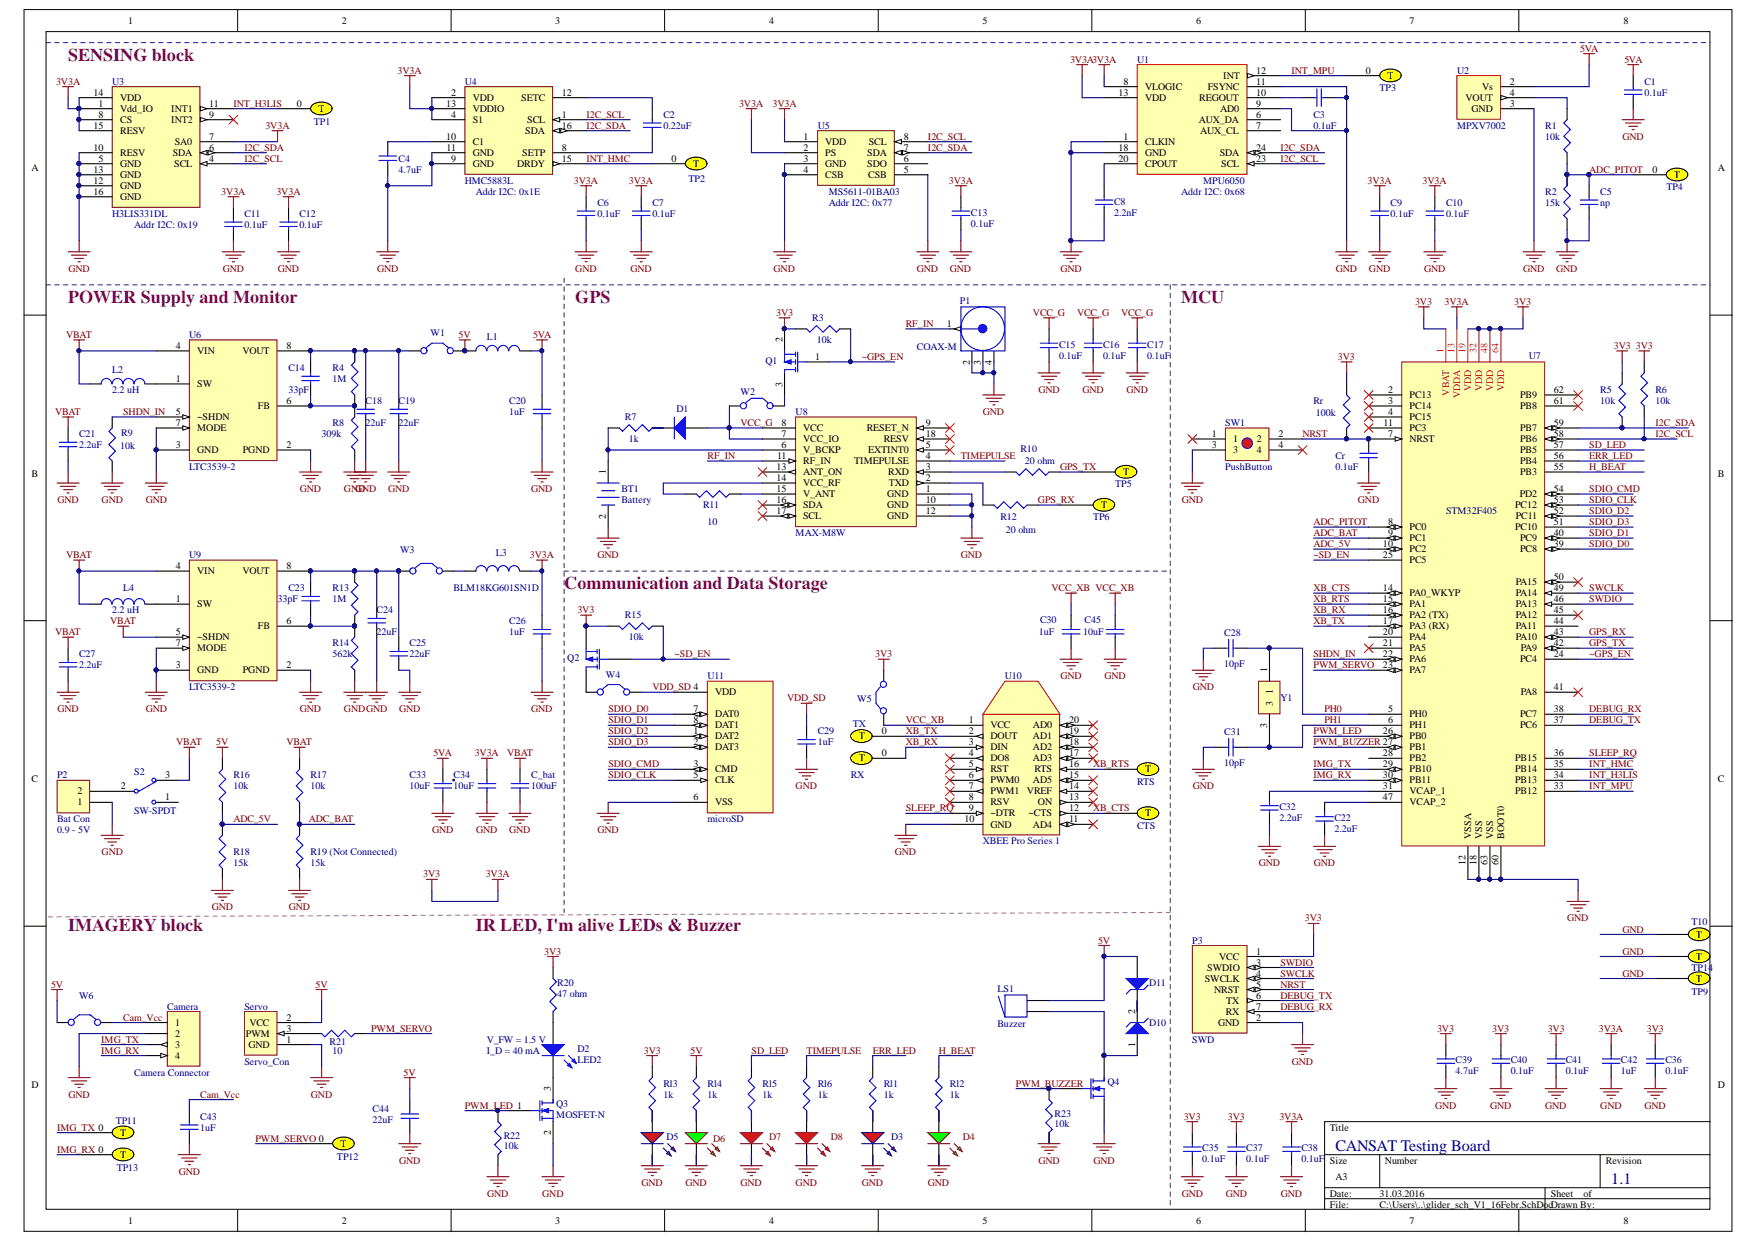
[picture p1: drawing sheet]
<svg xmlns="http://www.w3.org/2000/svg" width="297mm" height="210mm" viewBox="0 0 297 210" stroke-linecap="round" stroke-linejoin="round" font-family="sans-serif">
<defs><g id="words">
<g font-size="3" fill="#800080">
<text x="11.5" y="10.2">SENSING block</text>
<text x="11.5" y="51.2">POWER Supply and Monitor</text>
<text x="97.1" y="51.2">GPS</text>
<text x="199.4" y="51.2">MCU</text>
<text x="95.2" y="99.4">Communication and Data Storage</text>
<text x="11.5" y="157">IMAGERY block</text>
<text x="80.3" y="157">IR LED, I'm alive LEDs &amp; Buzzer</text>
</g>
<g font-size="2.7" fill="#000080">
<text x="225.4" y="194.2">CANSAT Testing Board</text>
<text x="271.9" y="199.8">1.1</text>
</g>
<g font-size="1.7">
<text x="21.6" y="4">1</text>
<text x="57.7" y="4">2</text>
<text x="93.7" y="4">3</text>
<text x="129.8" y="4">4</text>
<text x="165.8" y="4">5</text>
<text x="201.9" y="4">6</text>
<text x="237.9" y="4">7</text>
<text x="274" y="4">8</text>
<text x="15.8" y="16.1">14</text>
<text x="16.6" y="18">1</text>
<text x="20.3" y="17">VDD</text>
<text x="35.3" y="18">11</text>
<text x="50.1" y="18">0</text>
<text x="75.3" y="18">13</text>
<text x="76.1" y="16.1">2</text>
<text x="79.8" y="17">VDD</text>
<text x="88" y="17">SETC</text>
<text x="94.8" y="16.1">12</text>
<text x="188.8" y="16.1">13</text>
<text x="189.6" y="14.3">8</text>
<text x="193.3" y="17">VDD</text>
<text x="193.3" y="15.2">VLOGIC</text>
<text x="202.4" y="17">REGOUT</text>
<text x="203.8" y="15.2">FSYNC</text>
<text x="206.5" y="13.3">INT</text>
<text x="212" y="12.4">12</text>
<text x="212" y="14.3">11</text>
<text x="212" y="16.1">10</text>
<text x="212" y="18">9</text>
<text x="230.5" y="12.4">0</text>
<text x="234.2" y="13.3">T</text>
<text x="247.4" y="17">VOUT</text>
<text x="250.1" y="15.2">Vs</text>
<text x="254.8" y="16.1">4</text>
<text x="254.8" y="18">3</text>
<text x="254.8" y="14.3">2</text>
<text x="15.8" y="21.7">15</text>
<text x="16.6" y="19.8">8</text>
<text x="20.3" y="18.9">Vdd_IO</text>
<text x="20.3" y="20.8">CS</text>
<text x="20.3" y="22.6">RESV</text>
<text x="28.9" y="20.8">INT2</text>
<text x="28.9" y="18.9">INT1</text>
<text x="35.3" y="23.6">7</text>
<text x="35.3" y="19.8">9</text>
<text x="53.7" y="18.9">T</text>
<text x="75.3" y="23.6">10</text>
<text x="76.1" y="19.8">4</text>
<text x="79.8" y="20.8">S1</text>
<text x="79.8" y="18.9">VDDIO</text>
<text x="88.6" y="22.6">SDA</text>
<text x="89" y="20.8">SCL</text>
<text x="94.8" y="19.8">1</text>
<text x="94.8" y="21.7">16</text>
<text x="135.6" y="23.6">1</text>
<text x="152.5" y="23.6">8</text>
<text x="189.6" y="23.6">1</text>
<text x="202.3" y="20.8">AUX_DA</text>
<text x="202.6" y="22.6">AUX_CL</text>
<text x="205.9" y="18.9">AD0</text>
<text x="212" y="21.7">7</text>
<text x="212" y="19.8">6</text>
<text x="248.4" y="18.9">GND</text>
<text x="5.3" y="28.9">A</text>
<text x="15.8" y="25.4">10</text>
<text x="15.8" y="29.1">13</text>
<text x="16.6" y="27.3">5</text>
<text x="20.3" y="28.2">GND</text>
<text x="20.3" y="26.3">RESV</text>
<text x="29.2" y="26.3">SDA</text>
<text x="29.4" y="28.2">SCL</text>
<text x="29.5" y="24.5">SA0</text>
<text x="35.3" y="27.3">4</text>
<text x="35.3" y="25.4">6</text>
<text x="75.4" y="25.4">11</text>
<text x="76.1" y="27.3">9</text>
<text x="79.8" y="28.2">GND</text>
<text x="79.8" y="24.5">C1</text>
<text x="79.8" y="26.3">GND</text>
<text x="87.3" y="28.2">DRDY</text>
<text x="88.1" y="26.3">SETP</text>
<text x="94.8" y="25.4">8</text>
<text x="94.8" y="27.3">15</text>
<text x="113.3" y="27.3">0</text>
<text x="117" y="28.2">T</text>
<text x="135.6" y="25.4">2</text>
<text x="135.6" y="27.3">3</text>
<text x="135.6" y="29.1">4</text>
<text x="139.3" y="24.5">VDD</text>
<text x="139.3" y="26.3">PS</text>
<text x="139.3" y="28.2">GND</text>
<text x="146.4" y="28.2">SDO</text>
<text x="146.4" y="26.3">SDA</text>
<text x="146.6" y="24.5">SCL</text>
<text x="152.5" y="29.1">5</text>
<text x="152.5" y="27.3">6</text>
<text x="152.5" y="25.4">7</text>
<text x="188.8" y="25.4">18</text>
<text x="188.8" y="27.3">20</text>
<text x="193.3" y="26.3">GND</text>
<text x="193.3" y="24.5">CLKIN</text>
<text x="193.3" y="28.2">CPOUT</text>
<text x="205.9" y="26.3">SDA</text>
<text x="206.1" y="28.2">SCL</text>
<text x="212" y="25.4">24</text>
<text x="212" y="27.3">23</text>
<text x="278.9" y="29.1">0</text>
<text x="289.9" y="28.9">A</text>
<text x="15.8" y="31">12</text>
<text x="15.8" y="32.8">16</text>
<text x="20.3" y="31.9">GND</text>
<text x="20.3" y="30.1">GND</text>
<text x="20.3" y="33.8">GND</text>
<text x="139.3" y="30.1">CSB</text>
<text x="146.5" y="30.1">CSB</text>
<text x="282.5" y="30.1">T</text>
<text x="29.7" y="58.8">4</text>
<text x="33.3" y="59.8">VIN</text>
<text x="40.9" y="59.8">VOUT</text>
<text x="48.3" y="58.8">8</text>
<text x="132.1" y="57.7" transform="rotate(-90 132.1 57.7)">2</text>
<text x="159.8" y="55.1">1</text>
<text x="29.7" y="64.4">1</text>
<text x="33.3" y="65.3">SW</text>
<text x="132.1" y="65.3" transform="rotate(-90 132.1 65.3)">3</text>
<text x="137.6" y="60.7">1</text>
<text x="163.7" y="61.5" transform="rotate(-90 163.7 61.5)">2</text>
<text x="165.6" y="61.5" transform="rotate(-90 165.6 61.5)">3</text>
<text x="167.4" y="61.5" transform="rotate(-90 167.4 61.5)">4</text>
<text x="29.7" y="70">5</text>
<text x="29.7" y="71.8">7</text>
<text x="33.3" y="70.9">~SHDN</text>
<text x="43.5" y="69.1">FB</text>
<text x="48.3" y="68.1">6</text>
<text x="131.9" y="71.8">8</text>
<text x="156.3" y="71.8">9</text>
<text x="233.5" y="71.8">11</text>
<text x="234.3" y="66.3">2</text>
<text x="234.3" y="68.1">3</text>
<text x="234.3" y="70">4</text>
<text x="237.9" y="67.2">PC13</text>
<text x="237.9" y="69.1">PC14</text>
<text x="237.9" y="70.9">PC15</text>
<text x="256.6" y="69.1">PB8</text>
<text x="256.6" y="67.2">PB9</text>
<text x="262.2" y="71.8">59</text>
<text x="262.2" y="68.1">61</text>
<text x="262.2" y="66.3">62</text>
<text x="29.7" y="75.6">3</text>
<text x="33.3" y="72.8">MODE</text>
<text x="33.3" y="76.5">GND</text>
<text x="41" y="76.5">PGND</text>
<text x="48.3" y="75.6">2</text>
<text x="131.2" y="77.4">11</text>
<text x="131.9" y="75.6">6</text>
<text x="131.9" y="73.7">7</text>
<text x="135.6" y="76.5">V_BCKP</text>
<text x="135.6" y="74.6">VCC_IO</text>
<text x="135.6" y="72.8">VCC</text>
<text x="146.3" y="72.8">RESET_N</text>
<text x="146.5" y="76.5">EXTINT0</text>
<text x="149.2" y="74.6">RESV</text>
<text x="156.3" y="77.4">4</text>
<text x="156.3" y="75.6">5</text>
<text x="156.3" y="73.7">18</text>
<text x="204.5" y="73.7">1</text>
<text x="204.5" y="75.6">3</text>
<text x="208.1" y="74.6">1</text>
<text x="208.1" y="76.5">3</text>
<text x="212.1" y="74.6">2</text>
<text x="212.1" y="76.5">4</text>
<text x="215.7" y="73.7">2</text>
<text x="215.7" y="75.6">4</text>
<text x="234.3" y="73.7">7</text>
<text x="237.9" y="74.6">NRST</text>
<text x="237.9" y="72.8">PC3</text>
<text x="256.6" y="76.5">PB5</text>
<text x="256.6" y="74.6">PB6</text>
<text x="256.6" y="72.8">PB7</text>
<text x="262.2" y="77.4">56</text>
<text x="262.2" y="75.6">57</text>
<text x="262.2" y="73.7">58</text>
<text x="5.3" y="80.4">B</text>
<text x="102.3" y="80" transform="rotate(-90 102.3 80)">1</text>
<text x="131.1" y="79.3">13</text>
<text x="131.1" y="81.1">14</text>
<text x="131.1" y="83">15</text>
<text x="135.6" y="78.3">RF_IN</text>
<text x="135.6" y="80.2">ANT_ON</text>
<text x="135.6" y="82.1">VCC_RF</text>
<text x="135.6" y="83.9">V_ANT</text>
<text x="144.2" y="78.3">TIMEPULSE</text>
<text x="149.7" y="83.9">GND</text>
<text x="149.9" y="80.2">RXD</text>
<text x="150" y="82.1">TXD</text>
<text x="156.3" y="83">1</text>
<text x="156.3" y="81.1">2</text>
<text x="156.3" y="79.3">3</text>
<text x="189.6" y="80.2">T</text>
<text x="256.5" y="83.9">PD2</text>
<text x="256.6" y="80.2">PB3</text>
<text x="256.6" y="78.3">PB4</text>
<text x="262.2" y="83">54</text>
<text x="262.2" y="79.3">55</text>
<text x="289.9" y="80.4">B</text>
<text x="102.3" y="87.5" transform="rotate(-90 102.3 87.5)">2</text>
<text x="131.1" y="84.8">16</text>
<text x="131.1" y="86.7">17</text>
<text x="135.6" y="85.8">SDA</text>
<text x="135.6" y="87.6">SCL</text>
<text x="149.7" y="85.8">GND</text>
<text x="149.7" y="87.6">GND</text>
<text x="156.3" y="84.8">10</text>
<text x="156.3" y="86.7">12</text>
<text x="185.8" y="85.8">T</text>
<text x="234.3" y="88.6">8</text>
<text x="237.9" y="89.5">PC0</text>
<text x="255.7" y="89.5">PC10</text>
<text x="255.7" y="85.8">PC12</text>
<text x="255.8" y="87.6">PC11</text>
<text x="262.2" y="88.6">51</text>
<text x="262.2" y="86.7">52</text>
<text x="262.2" y="84.8">53</text>
<text x="29.7" y="96">4</text>
<text x="48.3" y="96">8</text>
<text x="233.4" y="92.3">10</text>
<text x="233.4" y="94.1">25</text>
<text x="234.3" y="90.4">9</text>
<text x="237.9" y="91.3">PC1</text>
<text x="237.9" y="93.2">PC2</text>
<text x="237.9" y="95.1">PC5</text>
<text x="256.6" y="93.2">PC8</text>
<text x="256.6" y="91.3">PC9</text>
<text x="262.2" y="92.3">39</text>
<text x="262.2" y="90.4">40</text>
<text x="29.7" y="101.6">1</text>
<text x="33.3" y="96.9">VIN</text>
<text x="40.9" y="96.9">VOUT</text>
<text x="233.4" y="99.7">14</text>
<text x="233.4" y="101.6">15</text>
<text x="237.9" y="100.6">PA0_WKYP</text>
<text x="255.8" y="100.6">PA14</text>
<text x="255.8" y="98.8">PA15</text>
<text x="262.2" y="101.6">46</text>
<text x="262.2" y="99.7">49</text>
<text x="262.2" y="97.8">50</text>
<text x="29.7" y="107.1">5</text>
<text x="33.3" y="102.5">SW</text>
<text x="43.5" y="106.2">FB</text>
<text x="48.3" y="105.3">6</text>
<text x="233.4" y="103.4">16</text>
<text x="233.4" y="105.3">17</text>
<text x="233.4" y="107.1">20</text>
<text x="237.9" y="102.5">PA1</text>
<text x="237.9" y="104.3">PA2 (TX)</text>
<text x="237.9" y="106.2">PA3 (RX)</text>
<text x="255.8" y="106.2">PA11</text>
<text x="255.8" y="104.3">PA12</text>
<text x="255.8" y="102.5">PA13</text>
<text x="262.2" y="107.1">43</text>
<text x="262.2" y="105.3">44</text>
<text x="262.2" y="103.4">45</text>
<text x="29.7" y="109">7</text>
<text x="29.7" y="112.7">3</text>
<text x="33.3" y="108.1">~SHDN</text>
<text x="33.3" y="109.9">MODE</text>
<text x="33.3" y="113.6">GND</text>
<text x="41" y="113.6">PGND</text>
<text x="48.3" y="112.7">2</text>
<text x="213.9" y="113.5" transform="rotate(-90 213.9 113.5)">1</text>
<text x="233.4" y="109">21</text>
<text x="233.4" y="110.8">22</text>
<text x="233.4" y="112.7">23</text>
<text x="237.9" y="108.1">PA4</text>
<text x="237.9" y="109.9">PA5</text>
<text x="237.9" y="111.8">PA6</text>
<text x="237.9" y="113.6">PA7</text>
<text x="255.8" y="108.1">PA10</text>
<text x="256.6" y="111.8">PC4</text>
<text x="256.7" y="109.9">PA9</text>
<text x="262.2" y="110.8">24</text>
<text x="262.2" y="109">42</text>
<text x="120.7" y="117.3">VDD</text>
<text x="214.8" y="119.2" transform="rotate(-90 214.8 119.2)">3</text>
<text x="214.8" y="117.1" transform="rotate(-90 214.8 117.1)">1</text>
<text x="256.7" y="117.3">PA8</text>
<text x="262.2" y="116.4">41</text>
<text x="117" y="123.8">1</text>
<text x="117" y="125.7">2</text>
<text x="117" y="120.1">7</text>
<text x="117" y="122">8</text>
<text x="120.7" y="124.8">DAT2</text>
<text x="120.7" y="121.1">DAT0</text>
<text x="120.7" y="122.9">DAT1</text>
<text x="144.9" y="124.8">T</text>
<text x="148.8" y="123.8">0</text>
<text x="163.5" y="122">1</text>
<text x="163.5" y="123.8">2</text>
<text x="163.5" y="125.7">3</text>
<text x="167.2" y="122.9">VCC</text>
<text x="167.2" y="124.8">DOUT</text>
<text x="174.3" y="124.8">AD1</text>
<text x="174.3" y="122.9">AD0</text>
<text x="180.4" y="125.7">18</text>
<text x="180.4" y="123.8">19</text>
<text x="180.4" y="122">20</text>
<text x="213.9" y="122.8" transform="rotate(-90 213.9 122.8)">3</text>
<text x="233.4" y="123.8">26</text>
<text x="234.3" y="120.1">5</text>
<text x="234.3" y="122">6</text>
<text x="237.9" y="121.1">PH0</text>
<text x="237.9" y="122.9">PH1</text>
<text x="237.9" y="124.8">PB0</text>
<text x="256.6" y="122.9">PC6</text>
<text x="256.6" y="121.1">PC7</text>
<text x="262.2" y="122">37</text>
<text x="262.2" y="120.1">38</text>
<text x="27.9" y="131.3">3</text>
<text x="117" y="129.4">3</text>
<text x="117" y="131.3">5</text>
<text x="120.7" y="126.6">DAT3</text>
<text x="120.7" y="130.3">CMD</text>
<text x="144.9" y="128.5">T</text>
<text x="148.8" y="127.6">0</text>
<text x="163.5" y="127.6">4</text>
<text x="163.5" y="129.4">5</text>
<text x="163.5" y="131.3">6</text>
<text x="167.2" y="126.6">DIN</text>
<text x="167.2" y="128.5">DO8</text>
<text x="167.2" y="130.3">RST</text>
<text x="174.3" y="128.5">AD3</text>
<text x="174.3" y="126.6">AD2</text>
<text x="174.6" y="130.3">RTS</text>
<text x="180.4" y="131.3">15</text>
<text x="180.4" y="129.4">16</text>
<text x="180.4" y="127.6">17</text>
<text x="193.3" y="130.3">T</text>
<text x="233.4" y="127.6">28</text>
<text x="233.4" y="129.4">29</text>
<text x="233.4" y="131.3">30</text>
<text x="237.9" y="126.6">PB1</text>
<text x="237.9" y="128.5">PB2</text>
<text x="237.9" y="130.3">PB10</text>
<text x="255.7" y="130.3">PB14</text>
<text x="255.7" y="128.5">PB15</text>
<text x="262.2" y="131.3">34</text>
<text x="262.2" y="129.4">35</text>
<text x="262.2" y="127.6">36</text>
<text x="5.3" y="132">C</text>
<text x="13.1" y="135.9">1</text>
<text x="13.1" y="134.1">2</text>
<text x="20.4" y="133.1">2</text>
<text x="27.9" y="135">1</text>
<text x="117" y="135">6</text>
<text x="120.7" y="132.2">CLK</text>
<text x="120.7" y="135.9">VSS</text>
<text x="163.5" y="133.1">7</text>
<text x="163.5" y="135">8</text>
<text x="163.5" y="136.8">9</text>
<text x="167.2" y="132.2">PWM0</text>
<text x="167.2" y="134.1">PWM1</text>
<text x="167.2" y="135.9">RSV</text>
<text x="167.2" y="137.8">~DTR</text>
<text x="173.3" y="134.1">VREF</text>
<text x="173.6" y="137.8">~CTS</text>
<text x="174.3" y="132.2">AD5</text>
<text x="175.2" y="135.9">ON</text>
<text x="180.4" y="136.8">12</text>
<text x="180.4" y="135">13</text>
<text x="180.4" y="133.1">14</text>
<text x="193.3" y="137.8">T</text>
<text x="233.4" y="133.1">31</text>
<text x="233.4" y="135">47</text>
<text x="237.9" y="132.2">PB11</text>
<text x="237.9" y="134.1">VCAP_1</text>
<text x="237.9" y="135.9">VCAP_2</text>
<text x="255.7" y="134.1">PB12</text>
<text x="255.7" y="132.2">PB13</text>
<text x="262.2" y="133.1">33</text>
<text x="289.9" y="132">C</text>
<text x="162.8" y="138.7">10</text>
<text x="167.2" y="139.6">GND</text>
<text x="174.3" y="139.6">AD4</text>
<text x="180.4" y="138.7">11</text>
<text x="248.3" y="141.5" transform="rotate(-90 248.3 141.5)">VSSA</text>
<text x="250.1" y="141.5" transform="rotate(-90 250.1 141.5)">VSS</text>
<text x="252" y="141.5" transform="rotate(-90 252 141.5)">VSS</text>
<text x="253.9" y="141.5" transform="rotate(-90 253.9 141.5)">BOOT0</text>
<text x="247.4" y="146" transform="rotate(-90 247.4 146)">12</text>
<text x="249.2" y="146" transform="rotate(-90 249.2 146)">18</text>
<text x="251.1" y="146" transform="rotate(-90 251.1 146)">63</text>
<text x="252.9" y="146" transform="rotate(-90 252.9 146)">60</text>
<text x="205.8" y="162">VCC</text>
<text x="212" y="161.1">1</text>
<text x="286.2" y="158.3">T</text>
<text x="286.2" y="162">T</text>
<text x="203.3" y="165.7">SWCLK</text>
<text x="203.7" y="163.9">SWDIO</text>
<text x="204.9" y="167.6">NRST</text>
<text x="212" y="162.9">3</text>
<text x="212" y="164.8">4</text>
<text x="212" y="166.6">5</text>
<text x="286.2" y="165.7">T</text>
<text x="29.6" y="173.1">1</text>
<text x="42.1" y="173.1">VCC</text>
<text x="48.3" y="172.2">2</text>
<text x="191.6" y="171" transform="rotate(-90 191.6 171)">2</text>
<text x="205.6" y="173.1">GND</text>
<text x="206.9" y="171.3">RX</text>
<text x="207" y="169.4">TX</text>
<text x="212" y="172.2">2</text>
<text x="212" y="168.5">6</text>
<text x="212" y="170.4">7</text>
<text x="29.6" y="175">2</text>
<text x="29.6" y="176.9">3</text>
<text x="29.6" y="178.7">4</text>
<text x="41.5" y="175">PWM</text>
<text x="41.9" y="176.9">GND</text>
<text x="48.3" y="175.9">1</text>
<text x="48.3" y="174.1">3</text>
<text x="191.6" y="176.7" transform="rotate(-90 191.6 176.7)">1</text>
<text x="5.3" y="183.5">D</text>
<text x="93" y="184" transform="rotate(-90 93 184)">3</text>
<text x="289.9" y="183.5">D</text>
<text x="20.3" y="191.7">T</text>
<text x="93" y="191.5" transform="rotate(-90 93 191.5)">2</text>
<text x="224.5" y="190.8">Title</text>
<text x="20.3" y="195.4">T</text>
<text x="57.5" y="193.6">T</text>
<text x="224.5" y="196.4">Size</text>
<text x="233.7" y="196.4">Number</text>
<text x="271" y="196.4">Revision</text>
<text x="224.5" y="201.9">Date:</text>
<text x="224.5" y="203.8">File:</text>
<text x="225.4" y="199.1">A3</text>
<text x="232.8" y="201.9">31.03.2016</text>
<text x="232.8" y="203.8">C:\Users\..\glider_sch_V1_16Febr.SchDocDrawn By:</text>
<text x="261.7" y="201.9">Sheet</text>
<text x="267.2" y="201.9">of</text>
<text x="21.6" y="206.6">1</text>
<text x="57.7" y="206.6">2</text>
<text x="93.7" y="206.6">3</text>
<text x="129.8" y="206.6">4</text>
<text x="165.8" y="206.6">5</text>
<text x="201.9" y="206.6">6</text>
<text x="237.9" y="206.6">7</text>
<text x="274" y="206.6">8</text>
</g>
<g font-size="1.7" fill="#800000">
<text x="180.6" y="10.5">3V3A3V3A</text>
<text x="266.7" y="8.7">5VA</text>
<text x="274.1" y="10.5">5VA</text>
<text x="9.5" y="14.3">3V3A</text>
<text x="39.4" y="18">INT_H3LIS</text>
<text x="67.1" y="12.4">3V3A</text>
<text x="124.7" y="18">3V3A</text>
<text x="130.4" y="18">3V3A</text>
<text x="217.9" y="12.4">INT_MPU</text>
<text x="44.8" y="21.7">3V3A</text>
<text x="99" y="19.8">I2C_SCL</text>
<text x="99" y="21.7">I2C_SDA</text>
<text x="156.6" y="23.6">I2C_SCL</text>
<text x="273.8" y="23.6">GND</text>
<text x="41.2" y="25.4">I2C_SDA</text>
<text x="41.2" y="27.3">I2C_SCL</text>
<text x="99" y="27.3">INT_HMC</text>
<text x="156.6" y="25.4">I2C_SDA</text>
<text x="216.1" y="25.4">I2C_SDA</text>
<text x="216.1" y="27.3">I2C_SCL</text>
<text x="268.2" y="29.1">ADC_PITOT</text>
<text x="37.4" y="32.8">3V3A</text>
<text x="46.6" y="32.8">3V3A</text>
<text x="96.8" y="31">3V3A</text>
<text x="106.1" y="31">3V3A</text>
<text x="160.1" y="31">3V3A</text>
<text x="230.8" y="31">3V3A</text>
<text x="240.1" y="31">3V3A</text>
<text x="11.6" y="45.8">GND</text>
<text x="37.6" y="45.8">GND</text>
<text x="46.9" y="45.8">GND</text>
<text x="63.6" y="45.8">GND</text>
<text x="97.1" y="45.8">GND</text>
<text x="106.4" y="45.8">GND</text>
<text x="130.6" y="45.8">GND</text>
<text x="154.7" y="45.8">GND</text>
<text x="160.3" y="45.8">GND</text>
<text x="179" y="45.8">GND</text>
<text x="225.5" y="45.8">GND</text>
<text x="231" y="45.8">GND</text>
<text x="240.3" y="45.8">GND</text>
<text x="257.1" y="45.8">GND</text>
<text x="262.7" y="45.8">GND</text>
<text x="131" y="53.3">3V3</text>
<text x="174.3" y="53.3">VCC_G</text>
<text x="181.8" y="53.3">VCC_G</text>
<text x="189.2" y="53.3">VCC_G</text>
<text x="238.8" y="51.4">3V3</text>
<text x="243.8" y="51.4">3V3A</text>
<text x="255.6" y="51.4">3V3</text>
<text x="11.2" y="57">VBAT</text>
<text x="77.4" y="57">5V</text>
<text x="90" y="57">5VA</text>
<text x="152.9" y="55.1">RF_IN</text>
<text x="272.4" y="58.8">3V3</text>
<text x="276.1" y="58.8">3V3</text>
<text x="145.4" y="60.7">~GPS_EN</text>
<text x="225.8" y="60.7">3V3</text>
<text x="9.3" y="70">VBAT</text>
<text x="20.8" y="70">SHDN_IN</text>
<text x="125" y="71.8">VCC_G</text>
<text x="165.9" y="70">GND</text>
<text x="175.3" y="66.3">GND</text>
<text x="182.7" y="66.3">GND</text>
<text x="190.1" y="66.3">GND</text>
<text x="279.4" y="71.8">I2C_SDA</text>
<text x="119.4" y="77.4">RF_IN</text>
<text x="162.2" y="77.4">TIMEPULSE</text>
<text x="219.8" y="73.7">NRST</text>
<text x="268.2" y="77.4">ERR_LED</text>
<text x="268.2" y="75.6">SD_LED</text>
<text x="279.4" y="73.7">I2C_SCL</text>
<text x="50.6" y="83">GND</text>
<text x="58.1" y="83">GNGDND</text>
<text x="65.5" y="83">GND</text>
<text x="89.7" y="83">GND</text>
<text x="178.9" y="79.3">GPS_TX</text>
<text x="268.2" y="83">SDIO_CMD</text>
<text x="268.2" y="79.3">H_BEAT</text>
<text x="9.7" y="84.8">GND</text>
<text x="17.2" y="84.8">GND</text>
<text x="24.6" y="84.8">GND</text>
<text x="175.2" y="84.8">GPS_RX</text>
<text x="199.4" y="84.8">GND</text>
<text x="221.7" y="88.6">ADC_PITOT</text>
<text x="229.2" y="84.8">GND</text>
<text x="268.2" y="86.7">SDIO_D2</text>
<text x="268.2" y="88.6">SDIO_D3</text>
<text x="268.2" y="84.8">SDIO_CLK</text>
<text x="11.2" y="94.1">VBAT</text>
<text x="89.4" y="94.1">3V3A</text>
<text x="100.8" y="94.1">GND</text>
<text x="162.2" y="94.1">GND</text>
<text x="221.7" y="90.4">ADC_BAT</text>
<text x="221.7" y="92.3">ADC_5V</text>
<text x="221.7" y="94.1">~SD_EN</text>
<text x="268.2" y="92.3">SDIO_D0</text>
<text x="268.2" y="90.4">SDIO_D1</text>
<text x="177.5" y="99.7">VCC_XB VCC_XB</text>
<text x="221.7" y="99.7">XB_CTS</text>
<text x="221.7" y="101.6">XB_RTS</text>
<text x="268.2" y="101.6">SWDIO</text>
<text x="268.2" y="99.7">SWCLK</text>
<text x="9.3" y="107.1">VBAT</text>
<text x="18.6" y="105.3">VBAT</text>
<text x="97.4" y="103.4">3V3</text>
<text x="221.7" y="103.4">XB_RX</text>
<text x="221.7" y="105.3">XB_TX</text>
<text x="268.2" y="107.1">GPS_RX</text>
<text x="113.8" y="110.8">~SD_EN</text>
<text x="147.7" y="110.8">3V3</text>
<text x="221.7" y="110.8">SHDN_IN</text>
<text x="221.7" y="112.7">PWM_SERVO</text>
<text x="268.2" y="110.8">~GPS_EN</text>
<text x="268.2" y="109">GPS_TX</text>
<text x="110.1" y="116.4">VDD_SD 4</text>
<text x="132.8" y="118.3">VDD_SD</text>
<text x="179" y="114.6">GND</text>
<text x="186.4" y="114.6">GND</text>
<text x="201.3" y="116.4">GND</text>
<text x="9.7" y="120.1">GND</text>
<text x="24.6" y="120.1">GND</text>
<text x="29.7" y="125.7">VBAT</text>
<text x="36.5" y="125.7">5V</text>
<text x="48.3" y="125.7">VBAT</text>
<text x="50.6" y="120.1">GND</text>
<text x="58.1" y="120.1">GNDGND</text>
<text x="67.4" y="120.1">GND</text>
<text x="89.7" y="120.1">GND</text>
<text x="102.7" y="120.1">SDIO_D0</text>
<text x="102.7" y="122">SDIO_D1</text>
<text x="102.7" y="123.8">SDIO_D2</text>
<text x="102.7" y="125.7">SDIO_D3</text>
<text x="152.9" y="123.8">XB_TX</text>
<text x="152.9" y="125.7">XB_RX</text>
<text x="152.9" y="122">VCC_XB</text>
<text x="221.7" y="123.8">PWM_LED</text>
<text x="221.7" y="125.7">PWM_BUZZER 27</text>
<text x="223.5" y="120.1">PH0</text>
<text x="223.5" y="122">PH1</text>
<text x="268.2" y="122">DEBUG_TX</text>
<text x="268.2" y="120.1">DEBUG_RX</text>
<text x="73.2" y="127.6">5VA</text>
<text x="80.1" y="127.6">3V3A</text>
<text x="85.6" y="127.6">VBAT</text>
<text x="102.7" y="129.4">SDIO_CMD</text>
<text x="102.7" y="131.3">SDIO_CLK</text>
<text x="184.5" y="129.4">XB_RTS</text>
<text x="221.7" y="129.4">IMG_TX</text>
<text x="221.7" y="131.3">IMG_RX</text>
<text x="268.2" y="127.6">SLEEP_RQ</text>
<text x="268.2" y="129.4">INT_HMC</text>
<text x="268.2" y="131.3">INT_H3LIS</text>
<text x="134.3" y="133.1">GND</text>
<text x="152.9" y="136.8">SLEEP_RQ</text>
<text x="184.5" y="136.8">XB_CTS</text>
<text x="201.3" y="133.1">GND</text>
<text x="268.2" y="133.1">INT_MPU</text>
<text x="39.4" y="138.7">ADC_5V</text>
<text x="52.1" y="138.7">ADC_BAT</text>
<text x="72.9" y="140.6">GND</text>
<text x="80.4" y="140.6">GND</text>
<text x="85.9" y="140.6">GND</text>
<text x="100.8" y="140.6">GND</text>
<text x="17.2" y="144.3">GND</text>
<text x="71.4" y="148">3V3</text>
<text x="82" y="148">3V3A</text>
<text x="151" y="144.3">GND</text>
<text x="212.5" y="146.1">GND</text>
<text x="221.7" y="146.1">GND</text>
<text x="35.7" y="153.6">GND</text>
<text x="48.8" y="153.6">GND</text>
<text x="220.2" y="155.4">3V3</text>
<text x="264.5" y="155.4">GND</text>
<text x="91.9" y="161.1">3V3</text>
<text x="185.3" y="159.2">5V</text>
<text x="273.8" y="157.4">GND</text>
<text x="273.8" y="161.1">GND</text>
<text x="8.6" y="166.6">5V</text>
<text x="53.2" y="166.6">5V</text>
<text x="216.1" y="162.9">SWDIO</text>
<text x="216.1" y="164.8">SWCLK</text>
<text x="216.1" y="166.6">NRST</text>
<text x="273.8" y="164.8">GND</text>
<text x="20.8" y="172.2">Cam_Vcc</text>
<text x="216.1" y="170.4">DEBUG_RX</text>
<text x="216.1" y="168.5">DEBUG_TX</text>
<text x="17.1" y="177.8">IMG_RX</text>
<text x="17.1" y="175.9">IMG_TX</text>
<text x="62.6" y="174.1">PWM_SERVO</text>
<text x="108.7" y="177.8">3V3</text>
<text x="116.5" y="177.8">5V</text>
<text x="126.8" y="177.8">SD_LED</text>
<text x="136.1" y="177.8">TIMEPULSE</text>
<text x="147.3" y="177.8">ERR_LED</text>
<text x="158.5" y="177.8">H_BEAT</text>
<text x="218" y="179.6">GND</text>
<text x="242.5" y="174.1">3V3</text>
<text x="251.8" y="174.1">3V3</text>
<text x="261.2" y="174.1">3V3</text>
<text x="269.8" y="174.1">3V3A</text>
<text x="277.9" y="174.1">3V3</text>
<text x="11.6" y="185.2">GND</text>
<text x="33.8" y="185.2">Cam_Vcc</text>
<text x="52.5" y="185.2">GND</text>
<text x="68.1" y="181.5">5V</text>
<text x="171.5" y="183.4">PWM_BUZZER</text>
<text x="9.6" y="190.8">IMG_TX 0</text>
<text x="78.4" y="187.1">PWM_LED 1</text>
<text x="199.8" y="188.9">3V3</text>
<text x="207.2" y="188.9">3V3</text>
<text x="215.9" y="188.9">3V3A</text>
<text x="242.2" y="187.1">GND</text>
<text x="251.5" y="187.1">GND</text>
<text x="260.8" y="187.1">GND</text>
<text x="270.1" y="187.1">GND</text>
<text x="277.5" y="187.1">GND</text>
<text x="9.6" y="194.5">IMG_RX 0</text>
<text x="43.1" y="192.6">PWM_SERVO 0</text>
<text x="67.4" y="196.4">GND</text>
<text x="120.3" y="192.6">D6</text>
<text x="129.8" y="192.4">D7</text>
<text x="140.2" y="192.4">D8</text>
<text x="162.5" y="192.4">D4</text>
<text x="175.3" y="196.4">GND</text>
<text x="184.6" y="196.4">GND</text>
<text x="30.2" y="198.2">GND</text>
<text x="82.2" y="201.9">GND</text>
<text x="91.5" y="201.9">GND</text>
<text x="108.3" y="200.1">GND</text>
<text x="115.7" y="200.1">GND</text>
<text x="125" y="200.1">GND</text>
<text x="134.3" y="200.1">GND</text>
<text x="145.4" y="200.1">GND</text>
<text x="156.6" y="200.1">GND</text>
<text x="199.4" y="201.9">GND</text>
<text x="206.9" y="201.9">GND</text>
<text x="216.2" y="201.9">GND</text>
</g>
<g font-size="1.7" fill="#000080">
<text x="191.9" y="10.5">U1</text>
<text x="18.9" y="14.3">U3</text>
<text x="78.4" y="14.3">U4</text>
<text x="232.8" y="15.4">TP3</text>
<text x="245.9" y="12.4">U2</text>
<text x="277.5" y="16.1">0.1uF</text>
<text x="277.5" y="14.3">C1</text>
<text x="53" y="21.1">TP1</text>
<text x="112" y="21.7">0.22uF</text>
<text x="112" y="19.8">C2</text>
<text x="138" y="21.7">U5</text>
<text x="221.7" y="21.7">0.1uF</text>
<text x="221.7" y="19.8">C3</text>
<text x="245.9" y="21.7">MPXV7002</text>
<text x="260.8" y="23.6">10k</text>
<text x="260.8" y="21.7">R1</text>
<text x="67.3" y="29.1">4.7uF</text>
<text x="67.3" y="27.3">C4</text>
<text x="78.4" y="31">HMC5883L</text>
<text x="80.3" y="32.8">Addr I2C: 0x1E</text>
<text x="100.8" y="34.7">C6</text>
<text x="110.1" y="34.7">C7</text>
<text x="116.2" y="30.6">TP2</text>
<text x="139.9" y="32.8">MS5611-01BA03</text>
<text x="139.9" y="34.7">Addr I2C: 0x77</text>
<text x="188" y="34.5">C8</text>
<text x="199.4" y="32.8">Addr I2C: 0x68</text>
<text x="203.1" y="31">MPU6050</text>
<text x="234.7" y="34.7">C9</text>
<text x="244.1" y="34.7">C10</text>
<text x="260.8" y="34.7">15k</text>
<text x="260.8" y="32.8">R2</text>
<text x="270.1" y="34.7">np</text>
<text x="270.1" y="32.8">C5</text>
<text x="281.2" y="32.1">TP4</text>
<text x="18.9" y="36.6">H3LIS331DL</text>
<text x="22.6" y="38.4">Addr I2C: 0x19</text>
<text x="41.2" y="38.4">0.1uF</text>
<text x="41.2" y="36.6">C11</text>
<text x="50.5" y="38.4">0.1uF</text>
<text x="50.5" y="36.6">C12</text>
<text x="100.8" y="36.6">0.1uF</text>
<text x="110.1" y="36.6">0.1uF</text>
<text x="163.9" y="38.2">0.1uF</text>
<text x="163.9" y="36.4">C13</text>
<text x="188" y="36.4">2.2nF</text>
<text x="234.7" y="36.6">0.1uF</text>
<text x="244.1" y="36.6">0.1uF</text>
<text x="162" y="51.2">P1</text>
<text x="31.9" y="57">U6</text>
<text x="72.7" y="56.6">W1</text>
<text x="82.1" y="57.4">L1</text>
<text x="137.1" y="54.2">R3</text>
<text x="137.8" y="57.9">10k</text>
<text x="154.7" y="59">COAX-M</text>
<text x="178.7" y="58.7">C15</text>
<text x="186.2" y="58.7">C16</text>
<text x="193.6" y="58.7">C17</text>
<text x="18.9" y="63">L2</text>
<text x="48.7" y="62.6">C14</text>
<text x="56.1" y="64.4">1M</text>
<text x="56.1" y="62.6">R4</text>
<text x="129.2" y="61.5">Q1</text>
<text x="178.7" y="60.5">0.1uF</text>
<text x="186.2" y="60.5">0.1uF</text>
<text x="193.6" y="60.5">0.1uF</text>
<text x="258" y="60.5">U7</text>
<text x="18.9" y="66.3">2.2 uH</text>
<text x="48.7" y="66.3">33pF</text>
<text x="56.1" y="71.8">R8</text>
<text x="61.7" y="71.8">22uF</text>
<text x="61.7" y="68.1">C18</text>
<text x="67.3" y="71.8">22uF</text>
<text x="67.3" y="68.1">C19</text>
<text x="85.9" y="70">1uF</text>
<text x="85.9" y="68.1">C20</text>
<text x="105.5" y="70.9">R7</text>
<text x="114.2" y="69.5">D1</text>
<text x="125" y="66.7">W2</text>
<text x="134.3" y="70">U8</text>
<text x="206.8" y="71.8">SW1</text>
<text x="221.7" y="68.1">Rr</text>
<text x="222.1" y="70.1">100k</text>
<text x="270.1" y="68.1">10k</text>
<text x="270.1" y="66.3">R5</text>
<text x="279.4" y="68.1">10k</text>
<text x="279.4" y="66.3">R6</text>
<text x="13.4" y="75.6">2.2uF</text>
<text x="13.4" y="73.7">C21</text>
<text x="20.3" y="75.7">10k</text>
<text x="20.5" y="73.5">R9</text>
<text x="54.3" y="73.7">309k</text>
<text x="106.1" y="74.6">1k</text>
<text x="172.2" y="76.3">R10</text>
<text x="225.4" y="77.4">Cr</text>
<text x="31.9" y="79.3">LTC3539-2</text>
<text x="104.9" y="83">BT1</text>
<text x="173" y="78.3">20 ohm</text>
<text x="188.2" y="82.2">TP5</text>
<text x="206.8" y="79.3">PushButton</text>
<text x="225.4" y="79.3">0.1uF</text>
<text x="104.9" y="84.8">Battery</text>
<text x="118.6" y="85.8">R11</text>
<text x="119.4" y="88.6">10</text>
<text x="168.8" y="87.8">R12</text>
<text x="169.8" y="89.9">20 ohm</text>
<text x="184.5" y="87.8">TP6</text>
<text x="244.1" y="86.7">STM32F405</text>
<text x="31.9" y="94.1">U9</text>
<text x="67.5" y="93.4">W3</text>
<text x="83.7" y="93.8">L3</text>
<text x="134.3" y="90.4">MAX-M8W</text>
<text x="20.8" y="99.7">L4</text>
<text x="46.8" y="101.6">33pF</text>
<text x="48.7" y="99.7">C23</text>
<text x="56.1" y="101.6">1M</text>
<text x="56.1" y="99.7">R13</text>
<text x="76.6" y="99.7">BLM18KG601SN1D</text>
<text x="18.9" y="103.4">2.2 uH</text>
<text x="63.6" y="107.1">22uF</text>
<text x="63.6" y="103.4">C24</text>
<text x="85.9" y="107.1">1uF</text>
<text x="85.9" y="105.3">C26</text>
<text x="105.5" y="104.3">R15</text>
<text x="175.4" y="107.1">1uF</text>
<text x="175.5" y="105.1">C30</text>
<text x="182.8" y="107.1">10uF</text>
<text x="183" y="105.1">C45</text>
<text x="206.6" y="107.4">C28</text>
<text x="13.4" y="112.7">2.2uF</text>
<text x="13.4" y="110.8">C27</text>
<text x="56.1" y="110.8">562k</text>
<text x="56.1" y="109">R14</text>
<text x="69.1" y="110.8">22uF</text>
<text x="69.1" y="109">C25</text>
<text x="95.7" y="111.6">Q2</text>
<text x="106.1" y="108.1">10k</text>
<text x="206.6" y="112.5">10pF</text>
<text x="31.9" y="116.4">LTC3539-2</text>
<text x="102.3" y="114.4">W4</text>
<text x="119.4" y="114.6">U11</text>
<text x="144.7" y="118.5">W5</text>
<text x="169.6" y="114.6">U10</text>
<text x="216.1" y="118.3">Y1</text>
<text x="138" y="125.7">1uF</text>
<text x="138" y="123.8">C29</text>
<text x="143.9" y="122.7">TX</text>
<text x="206.6" y="124.1">C31</text>
<text x="9.6" y="131.3">P2</text>
<text x="22.6" y="130.8">S2</text>
<text x="39.4" y="131.3">R16</text>
<text x="52.4" y="131.3">R17</text>
<text x="69.1" y="131.3">C33</text>
<text x="76.6" y="131.3">C34</text>
<text x="89.7" y="131.3">C_bat</text>
<text x="143.6" y="131.3">RX</text>
<text x="206.6" y="129.2">10pF</text>
<text x="22.6" y="137.4">SW-SPDT</text>
<text x="39.4" y="133.1">10k</text>
<text x="52.4" y="133.1">10k</text>
<text x="69.1" y="133.1">10uF</text>
<text x="76.6" y="133.1">10uF</text>
<text x="89.7" y="133.1">100uF</text>
<text x="191.9" y="132.5">RTS</text>
<text x="215.9" y="136.7">C32</text>
<text x="9.6" y="138.7">Bat Con</text>
<text x="9.6" y="140.6">0.9 - 5V</text>
<text x="119.4" y="138.7">microSD</text>
<text x="165.9" y="142.4">XBEE Pro Series 1</text>
<text x="191.9" y="139.9">CTS</text>
<text x="215.9" y="138.5">2.2uF</text>
<text x="225.2" y="140.4">2.2uF</text>
<text x="225.2" y="138.5">C22</text>
<text x="39.4" y="146.1">15k</text>
<text x="39.4" y="144.3">R18</text>
<text x="52.4" y="146.1">15k</text>
<text x="52.4" y="144.3">R19 (Not Connected)</text>
<text x="201.2" y="159.2">P3</text>
<text x="285.5" y="156">T10</text>
<text x="94.1" y="166.4">R20</text>
<text x="168.3" y="167.3">LS1</text>
<text x="193.9" y="166.4">D11</text>
<text x="285.5" y="163.9">TP14</text>
<text x="285.5" y="167.9">TP9</text>
<text x="13.4" y="168.5">W6</text>
<text x="28.2" y="170.4">Camera</text>
<text x="41.2" y="170.4">Servo</text>
<text x="94.1" y="168.2">47 ohm</text>
<text x="168.3" y="173.3">Buzzer</text>
<text x="193.9" y="173.1">D10</text>
<text x="41.2" y="179.6">Servo_Con</text>
<text x="55.6" y="176.3">R21</text>
<text x="56.1" y="177.8">10</text>
<text x="82.1" y="177.8">I_D = 40 mA</text>
<text x="82.1" y="175.9">V_FW = 1.5 V</text>
<text x="97.4" y="177.5">D2</text>
<text x="97.4" y="179.4">LED2</text>
<text x="201.2" y="175.9">SWD</text>
<text x="245.7" y="179.4">C39</text>
<text x="255" y="179.4">C40</text>
<text x="264.3" y="179.4">C41</text>
<text x="273.6" y="179.4">C42</text>
<text x="281.1" y="179.4">C36</text>
<text x="22.6" y="181.5">Camera Connector</text>
<text x="112" y="185.2">1k</text>
<text x="112" y="183.4">Rl3</text>
<text x="119.4" y="185.2">1k</text>
<text x="119.4" y="183.4">Rl4</text>
<text x="128.7" y="185.2">1k</text>
<text x="128.7" y="183.4">Rl5</text>
<text x="138" y="185.2">1k</text>
<text x="138" y="183.4">Rl6</text>
<text x="149.2" y="185.2">1k</text>
<text x="149.2" y="183.4">Rl1</text>
<text x="160.3" y="185.2">1k</text>
<text x="160.3" y="183.4">Rl2</text>
<text x="186.9" y="183.1">Q4</text>
<text x="245.7" y="181.2">4.7uF</text>
<text x="255" y="181.2">0.1uF</text>
<text x="264.3" y="181.2">0.1uF</text>
<text x="273.6" y="181.2">1uF</text>
<text x="281.1" y="181.2">0.1uF</text>
<text x="19.5" y="189.6">TP11</text>
<text x="33.8" y="190.8">1uF</text>
<text x="33.8" y="188.9">C43</text>
<text x="62.9" y="189.4">22uF</text>
<text x="62.9" y="187.6">C44</text>
<text x="93.9" y="186.8">Q3</text>
<text x="93.9" y="188.7">MOSFET-N</text>
<text x="178" y="190.2">10k</text>
<text x="178" y="188.5">R23</text>
<text x="19.7" y="197.6">TP13</text>
<text x="56.9" y="195.8">TP12</text>
<text x="85" y="193.9">10k</text>
<text x="85" y="192.2">R22</text>
<text x="112.5" y="192.4">D5</text>
<text x="150.4" y="192.4">D3</text>
<text x="202.9" y="196.1">0.1uF</text>
<text x="202.9" y="194.2">C35</text>
<text x="210.3" y="196.1">0.1uF</text>
<text x="210.3" y="194.2">C37</text>
<text x="219.6" y="196.1">0.1uF</text>
<text x="219.6" y="194.2">C38</text>
</g>
<g font-size="1.7" fill="#ee0e22">
<text x="243.6" y="59.6" transform="rotate(-90 243.6 59.6)">1</text>
<text x="245.5" y="59.6" transform="rotate(-90 245.5 59.6)">13</text>
<text x="247.4" y="59.6" transform="rotate(-90 247.4 59.6)">19</text>
<text x="249.2" y="59.6" transform="rotate(-90 249.2 59.6)">32</text>
<text x="251.1" y="59.6" transform="rotate(-90 251.1 59.6)">48</text>
<text x="252.9" y="59.6" transform="rotate(-90 252.9 59.6)">64</text>
<text x="244.6" y="66.8" transform="rotate(-90 244.6 66.8)">VBAT</text>
<text x="246.4" y="67.2" transform="rotate(-90 246.4 67.2)">VDDA</text>
<text x="248.3" y="66" transform="rotate(-90 248.3 66)">VDD</text>
<text x="250.1" y="66" transform="rotate(-90 250.1 66)">VDD</text>
<text x="252" y="66" transform="rotate(-90 252 66)">VDD</text>
<text x="253.9" y="66" transform="rotate(-90 253.9 66)">VDD</text>
</g>
</g></defs>
<g fill="#fff" stroke="#000" stroke-width=".17">
<path d="M4.1 1.6h288.2v206.2h-288.2z"/>
<path d="M7.8 5.3h280.8v198.7h-280.8z"/>
</g>
<g fill="none" stroke="#000" stroke-width=".17">
<path d="M40.1 1.6v3.7M76.1 1.6v3.7M112.2 1.6v3.7M148.2 1.6v3.7M184.3 1.6v3.7M220.3 1.6v3.7M256.3 1.6v3.7M4.1 53.2h3.7M288.7 53.2h3.7M4.1 104.7h3.7M288.7 104.7h3.7M4.1 156.3h3.7"/>
<path d="M288.7 156.3h3.7M223.6 194.8h65.1M232.9 194.8v5.6M270.1 194.8v5.6M288.7 189.3h-65.1v14.8M40.1 204.1v3.7M76.1 204.1v3.7M112.2 204.1v3.7M148.2 204.1v3.7M184.3 204.1v3.7M220.3 204.1v3.7M223.6 200.4h65.1"/>
<path d="M223.6 202.3h65.1M256.3 204.1v3.7M260.8 200.4v3.7"/>
</g>
<path d="M9.6 131.7h5.5v5.5h-5.5z" fill="#ffffb0" stroke="#800000" stroke-width=".17"/>
<g fill="none" stroke="#000" stroke-width=".19">
<path d="M110.1 18.3v1.9M110.1 22.1v1.8M59.9 59.2v1.9M59.9 66.6v3.8M59.9 75.9v1.9M61.7 66.6v1.9M61.7 70.4v1.8M59.9 96.4v1.8M15.2 101.9h1.9M24.5 101.9h1.9M59.9 103.8v3.7M59.9 113.1v1.8"/>
<path d="M63.6 101.9v1.9M63.6 105.7v1.8M15.2 135.4h3.7M15.2 133.5h3.7"/>
</g>
<g fill="none" stroke="#00f" stroke-width=".19">
<path d="M108.6 20.8h3M108.6 21.5h3M110.1 20.2v.6M110.1 21.5v.6M59.9 61.1l-.6 .5 1.1 1.1-1.1 1.2 1.1 1.1-1.1 1.1 .6 .5M59.9 70.4l-.6 .5 1.1 1.1-1.1 1.1 1.1 1.2-1.1 1.1 .6 .5M60.2 69.1h3M60.2 69.8h3M61.7 68.5v.6M61.7 69.8v.6M59.9 98.2l.5 .6-1.1 1.1 1.1 1.1-1.1 1.1 1.1 1.1-.5 .6M18.8 101.9a.88 .88 0 0 0-.8-.9 .88 .88 0 0 0-.9 .9"/>
<path d="M20.7 101.9a.89 .89 0 0 0-.9-.9 .89 .89 0 0 0-.9 .9M22.6 101.9a.89 .89 0 0 0-.9-.9 .89 .89 0 0 0-.9 .9M24.4 101.9a.89 .89 0 0 0-.9-.9 .89 .89 0 0 0-.8 .9M59.9 107.5l-.6 .6 1.1 1.1-1.1 1.1 1.1 1.1-1.1 1.1 .6 .6M62.1 104.4h3M62.1 105.1h3M63.6 103.8v.6M63.6 105.1v.6"/>
</g>
<g fill="#000080" stroke="#000080" stroke-width=".17">
<circle cx="59.8" cy="96.3" r=".33"/>
<circle cx="59.8" cy="105.6" r=".33"/>
<circle cx="59.8" cy="68.5" r=".33"/>
<circle cx="59.8" cy="59.2" r=".33"/>
</g>
<path d="M138 22.1h12.9v9.2h-12.9z" fill="#ffffb0" stroke="#800000" stroke-width=".17"/>
<path d="M132.4 23.9h5.6M132.4 25.8h5.6M132.4 27.6h5.6M132.4 29.5h5.6M151 25.8h5.6M151 27.6h5.6M151 29.5h5.6" fill="none" stroke="#000" stroke-width=".19"/>
<circle cx="132.4" cy="29.4" r=".33" fill="#000080" stroke="#000080" stroke-width=".17"/>
<path d="M151 25.8l1.1-.4v.7z" fill="#fff"/>
<path d="M151 25.8l1.1-.4v.7z" fill="none" stroke="#000" stroke-width=".17"/>
<path d="M152.3 25.4l1.1 .4-1.1 .3z" fill="#fff"/>
<path d="M152.3 25.4l1.1 .4-1.1 .3z" fill="none" stroke="#000" stroke-width=".17"/>
<path d="M151 23.9h5.6" fill="none" stroke="#000" stroke-width=".19"/>
<path d="M151 23.9l1.1-.4v.8z" fill="#fff"/>
<path d="M151 23.9l1.1-.4v.8z" fill="none" stroke="#000" stroke-width=".17"/>
<g fill="#000080" stroke="#000080" stroke-width=".17">
<circle cx="132.4" cy="29.4" r=".33"/>
<circle cx="132.4" cy="55.5" r=".33"/>
<circle cx="98.9" cy="105.6" r=".33"/>
</g>
<g fill="none" stroke="#800000" stroke-width=".19">
<path d="M131.5 18.3h1.8M132.4 18.3v1.9M231.9 31.3h1.9M232.9 31.3v1.9M241.2 31.3h1.9M242.2 31.3v1.9M131.5 53.6h1.8M132.4 53.6v1.9M231 42.5h3.7M231.6 43h2.6M232.1 43.6h1.5M232.7 44.2h.3"/>
<path d="M232.9 40.6v1.9M240.3 42.5h3.7M240.9 43h2.6M241.4 43.6h1.5M242 44.2h.3M242.2 40.6v1.9M162.2 90.8h3.7M162.7 91.4h2.6M163.3 91.9h1.5M163.8 92.5h.4M164 88.9v1.9M98 103.8h1.9"/>
<path d="M98.9 103.8v1.9M148.2 111.2h1.9M149.1 111.2v1.9M100.8 137.2h3.7M101.3 137.8h2.6M101.9 138.4h1.5M102.5 138.9h.3M102.6 135.4v1.8M152.9 139.1v1.9M151 141h3.7M151.6 141.5h2.6M152.1 142.1h1.5"/>
<path d="M152.7 142.6h.4M264.5 152.1h3.7M265 152.7h2.6M265.6 153.2h1.5M266.2 153.8h.3M266.3 150.2v1.9M91.5 198.5h3.7M92 199.1h2.6M92.6 199.7h1.5M93.3 196.7v1.8M184.5 193h3.7M185.1 193.5h2.6"/>
<path d="M185.6 194.1h1.5M186.2 194.6h.3M186.4 191.1v1.9M93.2 200.2h.3"/>
</g>
<path d="M232.9 33.2v1.9M232.9 36.9v1.9M242.2 33.2v1.9M242.2 36.9v1.9" fill="none" stroke="#000" stroke-width=".19"/>
<path d="M231.4 36.4h2.9M231.4 35.6h2.9M232.9 35.1v.5M232.9 36.4v.5M240.7 36.4h2.9M240.7 35.6h2.9M242.2 35.1v.5M242.2 36.4v.5" fill="none" stroke="#00f" stroke-width=".19"/>
<path d="M191.9 10.9h18.6v18.5h-18.6z" fill="#ffffb0" stroke="#bf0000" stroke-width=".17"/>
<path d="M186.4 16.5h5.5M210.5 12.8h5.6M186.4 25.8h5.5" fill="none" stroke="#000" stroke-width=".19"/>
<path d="M210.5 12.4l1.2 .4-1.2 .3z" fill="#fff"/>
<path d="M210.5 12.4l1.2 .4-1.2 .3z" fill="none" stroke="#000" stroke-width=".17"/>
<path d="M186.4 14.6h5.5M210.5 14.6h5.6M210.5 16.5h5.6M210.5 18.3h5.6M186.4 23.9h5.5M210.5 22.1h5.6M210.5 20.2h5.6M210.5 25.8h5.6" fill="none" stroke="#000" stroke-width=".19"/>
<path d="M210.5 25.8l1.2-.4v.7z" fill="#fff"/>
<path d="M210.5 25.8l1.2-.4v.7z" fill="none" stroke="#000" stroke-width=".17"/>
<path d="M211.8 25.4l1.2 .4-1.2 .3z" fill="#fff"/>
<path d="M211.8 25.4l1.2 .4-1.2 .3z" fill="none" stroke="#000" stroke-width=".17"/>
<path d="M210.5 27.6h5.6" fill="none" stroke="#000" stroke-width=".19"/>
<path d="M210.5 27.6l1.2-.3v.7z" fill="#fff"/>
<path d="M210.5 27.6l1.2-.3v.7z" fill="none" stroke="#000" stroke-width=".17"/>
<path d="M219.8 16.5h1.9M223.6 16.5h1.8M186.4 27.6h5.5M186.4 31.3v1.9M186.4 35.1v1.8" fill="none" stroke="#000" stroke-width=".19"/>
<g fill="none" stroke="#800000" stroke-width=".19">
<path d="M181.7 10.9h1.9M182.6 10.9v1.9M185.4 10.9h1.9M186.4 10.9v1.9M178.9 42.5h3.7M179.5 43h2.6M180 43.6h1.5M180.6 44.2h.4M180.8 40.6v1.9M225.4 42.5h3.7M226 43h2.6M226.5 43.6h1.5"/>
<path d="M227.1 44.2h.4M227.3 40.6v1.9"/>
</g>
<circle cx="180.7" cy="40.6" r=".33" fill="#000080" stroke="#000080" stroke-width=".17"/>
<path d="M221.7 16.5h.6M222.3 15v3M223 15v3M223 16.5h.6M184.9 34.5h2.9M184.9 33.8h2.9M186.4 33.2v.6M186.4 34.5v.6" fill="none" stroke="#00f" stroke-width=".19"/>
<path d="M245.9 12.8h7.3v7.3h-7.3z" fill="#ffffb0" stroke="#bf0000" stroke-width=".17"/>
<path d="M253.3 16.5h5.6" fill="none" stroke="#000" stroke-width=".19"/>
<path d="M253.3 16.1l1.1 .4-1.1 .4z" fill="#fff"/>
<path d="M253.3 16.1l1.1 .4-1.1 .4z" fill="none" stroke="#000" stroke-width=".17"/>
<g fill="none" stroke="#000" stroke-width=".19">
<path d="M253.3 18.3h5.6M253.3 14.6h5.6M275.6 12.8v1.8M275.6 16.5v1.8M39.4 35.1v1.8M39.4 38.8v1.8M48.7 35.1v1.8M48.7 38.8v1.8M65.4 23.9v1.9M65.4 27.6v1.9M98.9 33.2v1.9M98.9 36.9v1.9"/>
<path d="M108.2 33.2v1.9M108.2 36.9v1.9M162.2 33.2v1.9M162.2 36.9v1.9M160.3 55.5h1.9M18.9 70.4v1.8M18.9 77.8v1.8M273.8 62.9v1.9M273.8 70.4v1.8M277.5 61.1v1.8M277.5 68.5v1.9M78.5 96.4h1.8"/>
<path d="M87.8 96.4h1.8"/>
</g>
<g fill="none" stroke="#800000" stroke-width=".19">
<path d="M10.6 14.6h1.8M11.5 14.6v1.9M68.2 12.8h1.9M69.2 12.8v1.8M125.9 18.3h1.9M126.8 18.3v1.9M267.3 9h1.8M268.2 9v1.9M274.7 10.9h1.9M275.6 10.9v1.9M275.6 18.3v1.9M38.5 33.2h1.8"/>
<path d="M39.4 33.2v1.9M45.9 22.1h1.9M46.8 22.1v1.8M47.8 33.2h1.8M48.7 33.2v1.9M98 31.3h1.9M98.9 31.3v1.9M107.3 31.3h1.9M108.2 31.3v1.9M161.2 31.3h1.9M162.2 31.3v1.9M273.8 20.2h3.7"/>
<path d="M274.3 20.8h2.6M274.9 21.3h1.5M275.5 21.9h.3M11.5 42.5h3.7M12.1 43h2.6M12.6 43.6h1.5M13.2 44.2h.3M13.4 40.6v1.9M37.5 42.5h3.8M38.1 43h2.6M38.7 43.6h1.4M39.2 44.2h.4"/>
<path d="M39.4 40.6v1.9M46.8 42.5h3.8M47.4 43h2.6M48 43.6h1.4M48.5 44.2h.4M48.7 40.6v1.9M63.6 42.5h3.7M64.1 43h2.6M64.7 43.6h1.5M65.3 44.2h.3M65.4 40.6v1.9M77.5 57.4h1.9"/>
<path d="M78.5 57.4v1.8M97.1 42.5h3.7M97.6 43h2.6M98.2 43.6h1.5M98.7 44.2h.4M98.9 40.6v1.9M106.4 42.5h3.7M106.9 43h2.6M107.5 43.6h1.5M108 44.2h.4M108.2 40.6v1.9M130.5 42.5h3.8"/>
<path d="M131.1 43h2.6M131.7 43.6h1.5M132.2 44.2h.4M132.4 40.6v1.9M154.7 42.5h3.7M155.3 43h2.6M155.8 43.6h1.5M156.4 44.2h.4M156.6 40.6v1.9M160.3 42.5h3.7M160.9 43h2.6M161.4 43.6h1.5"/>
<path d="M162 44.2h.4M162.2 40.6v1.9M257 42.5h3.8M257.6 43h2.6M258.2 43.6h1.4M258.7 44.2h.4M258.9 40.6v1.9M272.8 59.2h1.9M273.8 59.2v1.9M276.6 59.2h1.8M277.5 59.2v1.9M50.6 79.6h3.7"/>
<path d="M52.4 77.8v1.8M51.1 80.2h2.6M51.7 80.8h1.5M52.2 81.3h.4M90.6 94.5h1.8M91.5 94.5v1.9M24.5 116.8h3.7M25.1 117.4h2.6M25.6 117.9h1.5M26.2 118.5h.4M26.4 114.9v1.9M50.6 116.8h3.7"/>
<path d="M51.1 117.4h2.6M51.7 117.9h1.5M52.2 118.5h.4M52.4 114.9v1.9M58 116.8h7.4M58.6 117.4h2.6M59.1 117.9h1.5M59.7 118.5h.3M59.9 114.9v1.9M62.3 117.4h2.6M62.8 117.9h1.5M63.4 118.5h.4"/>
<path d="M63.6 114.9v1.9M18.9 139.1v1.9M17.1 141h3.7M17.6 141.5h2.6M18.2 142.1h1.5M18.8 142.6h.3"/>
</g>
<g fill="#000080" stroke="#000080" stroke-width=".17">
<circle cx="268.2" cy="29.4" r=".33"/>
<circle cx="273.7" cy="72.2" r=".33"/>
<circle cx="91.4" cy="96.3" r=".33"/>
<circle cx="78.4" cy="59.2" r=".33"/>
</g>
<g fill="none" stroke="#00f" stroke-width=".19">
<path d="M274.2 15.9h2.9M274.2 15.2h2.9M275.6 14.6v.6M275.6 15.9v.6M37.9 38.2h3M37.9 37.5h3M39.4 36.9v.6M39.4 38.2v.6M47.2 38.2h3M47.2 37.5h3M48.7 36.9v.6M48.7 38.2v.6"/>
<path d="M64 26.3h2.9M64 27.1h2.9M65.4 25.8v.5M65.4 27.1v.5M97.4 36.4h3M97.4 35.6h3M98.9 35.1v.5M98.9 36.4v.5M106.7 36.4h3M106.7 35.6h3M108.2 35.1v.5M108.2 36.4v.5"/>
<path d="M160.7 36.4h3M160.7 35.6h3M162.2 35.1v.5M162.2 36.4v.5M18.9 72.2l-.5 .6 1.1 1.1-1.1 1.1 1.1 1.1-1.1 1.1 .5 .6M273.8 64.8l-.6 .5 1.1 1.2-1.1 1.1 1.1 1.1-1.1 1.1 .6 .6M277.5 62.9l-.6 .6 1.2 1.1-1.2 1.1 1.2 1.1-1.2 1.1 .6 .6M82.1 96.4a.89 .89 0 0 0-.9-1 .89 .89 0 0 0-.9 1M84 96.4a.89 .89 0 0 0-.9-1 .89 .89 0 0 0-.9 1M85.8 96.4a.88 .88 0 0 0-.9-1 .88 .88 0 0 0-.9 1M87.7 96.4a.88 .88 0 0 0-.9-1 .88 .88 0 0 0-.9 1"/>
<circle cx="165.9" cy="55.5" r="3.7"/>
</g>
<circle cx="165.8" cy="55.5" r=".7" fill="#00f" stroke="#00f" stroke-width=".19"/>
<path d="M161.1 55.5l1.1-.4v.8z" fill="#fff"/>
<path d="M161.1 55.5l1.1-.4v.8z" fill="none" stroke="#000" stroke-width=".17"/>
<g fill="none" stroke="#000" stroke-width=".19">
<path d="M164 59.2v1.9M165.9 59.2v1.9M167.8 59.2v1.9M177.1 55.5v1.9M177.1 59.2v1.9M184.5 55.5v1.9M184.5 59.2v1.9M191.9 55.5v1.9M191.9 59.2v1.9M102.6 77.8v3.7M102.6 85.2v3.7M85.9 187.4h3.7"/>
<path d="M93.3 181.8v3.7M93.3 189.3v3.7"/>
</g>
<g fill="none" stroke="#00f" stroke-width=".19">
<path d="M162.2 51.8h7.4v7.4h-7.4zM162.2 55.5h2.9M175.6 58.7h2.9M175.6 57.9h2.9M177.1 57.4v.5M177.1 58.7v.5M183 58.7h3M183 57.9h3M184.5 57.4v.5M184.5 58.7v.5M190.4 58.7h3M190.4 57.9h3"/>
<path d="M191.9 57.4v.5M191.9 58.7v.5M100.8 83.9h3.7M100.8 81.5h3.7M101.5 82.8h2.3M101.5 85.2h2.3M89.6 187.4h1.5M91.1 185.7v3.4M91.5 186.1h1.8M91.5 187.4h1.8v1.9M91.5 188.7h1.8M91.5 185.7v.8"/>
<path d="M91.5 187v.8M91.5 188.3v.8"/>
</g>
<g fill="none" stroke="#800000" stroke-width=".19">
<path d="M176.1 53.6h1.9M177.1 53.6v1.9M183.6 53.6h1.8M184.5 53.6v1.9M191 53.6h1.9M191.9 53.6v1.9M165.9 66.6h3.7M166.4 67.2h2.7M167 67.8h1.5M167.6 68.3h.3M167.8 64.8v1.8M175.2 62.9h3.7"/>
<path d="M175.7 63.5h2.7M176.3 64h1.5M176.9 64.6h.3M177.1 61.1v1.8M182.6 62.9h3.8M183.2 63.5h2.6M183.7 64h1.5M184.3 64.6h.4M184.5 61.1v1.8M190.1 62.9h3.7M190.6 63.5h2.6M191.2 64h1.5"/>
<path d="M191.7 64.6h.4M191.9 61.1v1.8M100.8 90.8h3.7M101.3 91.4h2.6M101.9 91.9h1.5M102.5 92.5h.3M102.6 88.9v1.9"/>
</g>
<path d="M91.5 187.4l1.1-.4v.8z" fill="#00f"/>
<path d="M91.5 187.4l1.1-.4v.8z" fill="none" stroke="#00f" stroke-width=".17"/>
<path d="M93.3 165.1l.6 .6-1.1 1.1 1.1 1.1-1.1 1.1 1.1 1.1-.6 .6M93.3 185.5v.6" fill="none" stroke="#00f" stroke-width=".19"/>
<path d="M93.3 163.2v1.9M93.3 170.7v5.6M93.3 178.1v3.7" fill="none" stroke="#000" stroke-width=".19"/>
<path d="M91.5 176.3h3.7l-1.9 1.8z" fill="#00f"/>
<path d="M91.5 176.3h3.7l-1.9 1.8zM95.2 178.9l1.3 1.3M95.9 178.1l1.4 1.3" fill="none" stroke="#00f" stroke-width=".19"/>
<path d="M95.8 179.8l.3-.4 .4 .8z" fill="#00f"/>
<path d="M95.8 179.8l.3-.4 .4 .8z" fill="none" stroke="#00f" stroke-width=".19"/>
<path d="M96.5 179l.4-.3 .4 .7z" fill="#00f"/>
<path d="M91.5 178.1h3.7M96.5 179l.4-.3 .4 .7zM182.6 183.7h1.5M184.1 182v3.4M184.5 182.4h1.9M184.5 183.7h1.9v1.8M184.5 185h1.9M184.5 182v.8M184.5 183.3v.8M184.5 184.6v.8" fill="none" stroke="#00f" stroke-width=".19"/>
<path d="M92.4 161.4h1.9M93.3 161.4v1.8" fill="none" stroke="#800000" stroke-width=".19"/>
<path d="M186.4 178.1v3.7M178.9 183.7h3.7M186.4 185.5v3.8" fill="none" stroke="#000" stroke-width=".19"/>
<circle cx="186.3" cy="178.1" r=".33" fill="#000080" stroke="#000080" stroke-width=".17"/>
<path d="M184.5 183.7l1.1-.4v.8z" fill="#00f"/>
<path d="M184.5 183.7l1.1-.4v.8z" fill="none" stroke="#00f" stroke-width=".17"/>
<path d="M134.6 125.5h3M134.6 124.8h3M136.1 124.2v.6M136.1 125.5v.6M186.4 181.8v.6" fill="none" stroke="#00f" stroke-width=".19"/>
<g fill="#000080" stroke="#000080" stroke-width=".17">
<circle cx="186.3" cy="178.1" r=".33"/>
<circle cx="186.3" cy="161.4" r=".33"/>
</g>
<path d="M135.2 118.7h1.9M136.1 118.7v1.8M134.3 129.8h3.7M134.8 130.4h2.6M135.4 130.9h1.5M135.9 131.5h.4M136.1 127.9v1.9M185.4 159.5h1.9M186.4 159.5v1.9" fill="none" stroke="#800000" stroke-width=".19"/>
<path d="M136.1 122.4v1.8M136.1 126.1v1.8" fill="none" stroke="#000" stroke-width=".19"/>
<path d="M165.9 120.5h12.9v20.4h-12.9z" fill="#ffffb0" stroke="#800000" stroke-width=".17"/>
<path d="M169.6 114.9h5.6l3.7 5.6h-13z" fill-rule="evenodd" fill="#ffffb0"/>
<path d="M169.6 114.9h5.6l3.7 5.6h-13z" fill="none" stroke="#bf0000" stroke-width=".17"/>
<path d="M160.3 122.4h5.6M160.3 124.2h5.6" fill="none" stroke="#000" stroke-width=".19"/>
<path d="M164.8 124.2l1.1-.3v.7z" fill="#fff"/>
<path d="M164.8 124.2l1.1-.3v.7z" fill="none" stroke="#000" stroke-width=".17"/>
<path d="M160.3 126.1h5.6" fill="none" stroke="#000" stroke-width=".19"/>
<path d="M164.8 125.7l1.1 .4-1.1 .4z" fill="#fff"/>
<path d="M164.8 125.7l1.1 .4-1.1 .4z" fill="none" stroke="#000" stroke-width=".17"/>
<path d="M160.3 127.9h5.6" fill="none" stroke="#000" stroke-width=".19"/>
<path d="M164.8 127.9l1.1-.3v.7z" fill="#fff"/>
<path d="M164.8 127.9l1.1-.3v.7z" fill="none" stroke="#000" stroke-width=".17"/>
<path d="M160.3 129.8h5.6" fill="none" stroke="#000" stroke-width=".19"/>
<path d="M164.8 129.4l1.1 .4-1.1 .4z" fill="#fff"/>
<path d="M164.8 129.4l1.1 .4-1.1 .4z" fill="none" stroke="#000" stroke-width=".17"/>
<path d="M160.3 131.7h5.6" fill="none" stroke="#000" stroke-width=".19"/>
<path d="M164.8 131.7l1.1-.4v.7z" fill="#fff"/>
<path d="M164.8 131.7l1.1-.4v.7z" fill="none" stroke="#000" stroke-width=".17"/>
<path d="M160.3 133.5h5.6" fill="none" stroke="#000" stroke-width=".19"/>
<path d="M164.8 133.5l1.1-.3v.7z" fill="#fff"/>
<path d="M164.8 133.5l1.1-.3v.7z" fill="none" stroke="#000" stroke-width=".17"/>
<path d="M160.3 135.4h5.6M160.3 137.2h5.6" fill="none" stroke="#000" stroke-width=".19"/>
<path d="M164.8 136.9l1.1 .3-1.1 .4z" fill="#fff"/>
<path d="M164.8 136.9l1.1 .3-1.1 .4z" fill="none" stroke="#000" stroke-width=".17"/>
<path d="M160.3 139.1h5.6M178.9 139.1h5.6" fill="none" stroke="#000" stroke-width=".19"/>
<path d="M178.9 139.1l1.1-.4v.8z" fill="#fff"/>
<path d="M178.9 139.1l1.1-.4v.8z" fill="none" stroke="#000" stroke-width=".17"/>
<path d="M180.2 138.7l1.1 .4-1.1 .4z" fill="#fff"/>
<path d="M180.2 138.7l1.1 .4-1.1 .4z" fill="none" stroke="#000" stroke-width=".17"/>
<path d="M178.9 137.2h5.6" fill="none" stroke="#000" stroke-width=".19"/>
<path d="M178.9 136.9l1.1 .3-1.1 .4z" fill="#fff"/>
<path d="M178.9 136.9l1.1 .3-1.1 .4z" fill="none" stroke="#000" stroke-width=".17"/>
<path d="M178.9 135.4h5.6" fill="none" stroke="#000" stroke-width=".19"/>
<path d="M178.9 135l1.1 .4-1.1 .4z" fill="#fff"/>
<path d="M178.9 135l1.1 .4-1.1 .4z" fill="none" stroke="#000" stroke-width=".17"/>
<path d="M178.9 133.5h5.6" fill="none" stroke="#000" stroke-width=".19"/>
<path d="M178.9 133.5l1.1-.3v.7z" fill="#fff"/>
<path d="M178.9 133.5l1.1-.3v.7z" fill="none" stroke="#000" stroke-width=".17"/>
<path d="M178.9 131.7h5.6" fill="none" stroke="#000" stroke-width=".19"/>
<path d="M178.9 131.7l1.1-.4v.7z" fill="#fff"/>
<path d="M178.9 131.7l1.1-.4v.7z" fill="none" stroke="#000" stroke-width=".17"/>
<path d="M180.2 131.3l1.1 .4-1.1 .3z" fill="#fff"/>
<path d="M180.2 131.3l1.1 .4-1.1 .3z" fill="none" stroke="#000" stroke-width=".17"/>
<path d="M178.9 129.8h5.6" fill="none" stroke="#000" stroke-width=".19"/>
<path d="M178.9 129.8l1.1-.4v.8z" fill="#fff"/>
<path d="M178.9 129.8l1.1-.4v.8z" fill="none" stroke="#000" stroke-width=".17"/>
<path d="M178.9 127.9h5.6" fill="none" stroke="#000" stroke-width=".19"/>
<path d="M178.9 127.9l1.1-.3v.7z" fill="#fff"/>
<path d="M178.9 127.9l1.1-.3v.7z" fill="none" stroke="#000" stroke-width=".17"/>
<path d="M180.2 127.6l1.1 .3-1.1 .4z" fill="#fff"/>
<path d="M180.2 127.6l1.1 .3-1.1 .4z" fill="none" stroke="#000" stroke-width=".17"/>
<path d="M178.9 126.1h5.6" fill="none" stroke="#000" stroke-width=".19"/>
<path d="M178.9 126.1l1.1-.4v.8z" fill="#fff"/>
<path d="M178.9 126.1l1.1-.4v.8z" fill="none" stroke="#000" stroke-width=".17"/>
<path d="M180.2 125.7l1.1 .4-1.1 .4z" fill="#fff"/>
<path d="M180.2 125.7l1.1 .4-1.1 .4z" fill="none" stroke="#000" stroke-width=".17"/>
<path d="M178.9 124.2h5.6" fill="none" stroke="#000" stroke-width=".19"/>
<path d="M178.9 124.2l1.1-.3v.7z" fill="#fff"/>
<path d="M178.9 124.2l1.1-.3v.7z" fill="none" stroke="#000" stroke-width=".17"/>
<path d="M180.2 123.9l1.1 .3-1.1 .4z" fill="#fff"/>
<path d="M180.2 123.9l1.1 .3-1.1 .4z" fill="none" stroke="#000" stroke-width=".17"/>
<path d="M178.9 122.4h5.6" fill="none" stroke="#000" stroke-width=".19"/>
<path d="M178.9 122.4l1.1-.4v.7z" fill="#fff"/>
<path d="M178.9 122.4l1.1-.4v.7z" fill="none" stroke="#000" stroke-width=".17"/>
<path d="M180.2 122l1.1 .4-1.1 .3z" fill="#fff"/>
<path d="M180.2 122l1.1 .4-1.1 .3z" fill="none" stroke="#000" stroke-width=".17"/>
<g fill="none" stroke="#800000" stroke-width=".19">
<path d="M256.1 51.8h1.9M257 51.8v1.8M226.3 61.1h1.9M227.3 61.1v1.8M231 79.6v1.9M229.1 81.5h3.8M229.7 82.1h2.6M230.3 82.6h1.4M230.8 83.2h.4M178.9 111.2h3.7M179.5 111.8h2.6M179.8 100.1h1.9"/>
<path d="M180 112.3h1.5M180.6 112.9h.4M180.8 100.1v1.8M180.8 109.4v1.8M220.8 155.8h1.8M221.7 155.8v1.9M218 176.3h3.7M218.5 176.8h2.6M219.1 177.4h1.5M219.6 177.9h.4M219.8 174.4v1.9M252.4 174.4h1.8"/>
<path d="M253.3 174.4v1.9M261.7 174.4h1.8M262.6 174.4v1.9M278.4 174.4h1.9M279.4 174.4v1.9M199.4 198.5h3.7M199.9 199.1h2.6M200.3 189.3h1.9M200.5 199.7h1.5M201.2 189.3v1.8M201.2 196.7v1.8M206.8 198.5h3.7"/>
<path d="M207.4 199.1h2.6M207.7 189.3h1.9M207.9 199.7h1.5M208.7 189.3v1.8M208.7 196.7v1.8M216.1 198.5h3.7M216.7 199.1h2.6M217 189.3h1.9M217.2 199.7h1.5M218 189.3v1.8M218 196.7v1.8M251.5 183.7h3.7"/>
<path d="M252 184.2h2.6M252.6 184.8h1.5M253.1 185.4h.4M253.3 181.8v1.9M260.8 183.7h3.7M261.3 184.2h2.6M261.9 184.8h1.5M262.4 185.4h.4M262.6 181.8v1.9M277.5 183.7h3.7M278.1 184.2h2.6M278.6 184.8h1.5"/>
<path d="M279.2 185.4h.3M279.4 181.8v1.9M201 200.2h.4M208.5 200.2h.4M217.8 200.2h.4"/>
</g>
<g fill="none" stroke="#000" stroke-width=".19">
<path d="M227.3 64.8v1.8M227.3 72.2v1.9M231 74.1v1.8M231 77.8v1.8M180.8 103.8v1.9M180.8 107.5v1.9M205 109.4h1.8M208.7 109.4h1.8M205 126.1h1.8M208.7 126.1h1.8M253.3 176.3v1.8M253.3 180v1.8"/>
<path d="M262.6 176.3v1.8M262.6 180v1.8M279.4 176.3v1.8M279.4 180v1.8M201.2 191.1v1.9M201.2 194.8v1.9M208.7 191.1v1.9M208.7 194.8v1.9M218 191.1v1.9M218 194.8v1.9"/>
</g>
<g fill="#000080" stroke="#000080" stroke-width=".17">
<circle cx="230.9" cy="74" r=".33"/>
<circle cx="227.2" cy="74" r=".33"/>
</g>
<g fill="none" stroke="#00f" stroke-width=".19">
<path d="M227.3 66.6l.5 .6-1.1 1.1 1.1 1.1-1.1 1.1 1.1 1.2-.5 .5M229.5 77.2h3M229.5 76.5h3M231 75.9v.6M231 77.2v.6M179.3 107h3M179.3 106.2h3M180.8 105.7v.5M180.8 107v.5M206.8 109.4h.6M207.4 107.9v3M208.1 107.9v3"/>
<path d="M208.1 109.4h.6M206.8 126.1h.6M207.4 124.6v3M208.1 124.6v3M208.1 126.1h.6M251.8 179.4h3M251.8 178.7h3M253.3 178.1v.6M253.3 179.4v.6M261.1 179.4h3M261.1 178.7h3M262.6 178.1v.6"/>
<path d="M262.6 179.4v.6M277.9 179.4h2.9M277.9 178.7h2.9M279.4 178.1v.6M279.4 179.4v.6M199.7 194.3h3M199.7 193.5h3M201.2 193v.5M201.2 194.3v.5M207.2 194.3h3M207.2 193.5h3M208.7 193v.5"/>
<path d="M208.7 194.3v.5M216.5 194.3h3M216.5 193.5h3M218 193v.5M218 194.3v.5"/>
</g>
<path d="M236.6 61.1h24.1v81.6h-24.1z" fill="#ffffb0" stroke="#bf0000" stroke-width=".17"/>
<path d="M244 55.5v5.6" fill="none" stroke="#ee0e22" stroke-width=".19"/>
<path d="M231 66.6h5.6M231 68.5h5.6M231 70.4h5.6M231 74.1h5.6M231 120.5h5.6M231 122.4h5.6" fill="none" stroke="#000" stroke-width=".19"/>
<path d="M235.5 73.7l1.1 .4-1.1 .3z" fill="#fff"/>
<path d="M235.5 73.7l1.1 .4-1.1 .3z" fill="none" stroke="#000" stroke-width=".17"/>
<circle cx="230.9" cy="74" r=".33" fill="#000080" stroke="#000080" stroke-width=".17"/>
<path d="M231 88.9h5.6" fill="none" stroke="#000" stroke-width=".19"/>
<path d="M235.5 88.6l1.1 .3-1.1 .4z" fill="#fff"/>
<path d="M235.5 88.6l1.1 .3-1.1 .4z" fill="none" stroke="#000" stroke-width=".17"/>
<path d="M234.2 88.9l1.1-.3v.7z" fill="#fff"/>
<path d="M234.2 88.9l1.1-.3v.7z" fill="none" stroke="#000" stroke-width=".17"/>
<path d="M231 90.8h5.6" fill="none" stroke="#000" stroke-width=".19"/>
<path d="M235.5 90.4l1.1 .4-1.1 .4z" fill="#fff"/>
<path d="M235.5 90.4l1.1 .4-1.1 .4z" fill="none" stroke="#000" stroke-width=".17"/>
<path d="M234.2 90.8l1.1-.4v.8z" fill="#fff"/>
<path d="M234.2 90.8l1.1-.4v.8z" fill="none" stroke="#000" stroke-width=".17"/>
<path d="M231 92.7h5.6" fill="none" stroke="#000" stroke-width=".19"/>
<path d="M235.5 92.3l1.1 .4-1.1 .3z" fill="#fff"/>
<path d="M235.5 92.3l1.1 .4-1.1 .3z" fill="none" stroke="#000" stroke-width=".17"/>
<path d="M234.2 92.7l1.1-.4v.7z" fill="#fff"/>
<path d="M234.2 92.7l1.1-.4v.7z" fill="none" stroke="#000" stroke-width=".17"/>
<path d="M231 72.2h5.6M231 100.1h5.6M247.7 142.8v5.6" fill="none" stroke="#000" stroke-width=".19"/>
<path d="M245.9 55.5v5.6" fill="none" stroke="#ee0e22" stroke-width=".19"/>
<path d="M235.5 99.7l1.1 .4-1.1 .4z" fill="#fff"/>
<path d="M235.5 99.7l1.1 .4-1.1 .4z" fill="none" stroke="#000" stroke-width=".17"/>
<path d="M234.2 100.1l1.1-.4v.8z" fill="#fff"/>
<path d="M234.2 100.1l1.1-.4v.8z" fill="none" stroke="#000" stroke-width=".17"/>
<path d="M231 101.9h5.6" fill="none" stroke="#000" stroke-width=".19"/>
<path d="M235.5 101.6l1.1 .3-1.1 .4z" fill="#fff"/>
<path d="M235.5 101.6l1.1 .3-1.1 .4z" fill="none" stroke="#000" stroke-width=".17"/>
<path d="M234.2 101.9l1.1-.3v.7z" fill="#fff"/>
<path d="M234.2 101.9l1.1-.3v.7z" fill="none" stroke="#000" stroke-width=".17"/>
<path d="M231 103.8h5.6" fill="none" stroke="#000" stroke-width=".19"/>
<path d="M235.5 103.4l1.1 .4-1.1 .4z" fill="#fff"/>
<path d="M235.5 103.4l1.1 .4-1.1 .4z" fill="none" stroke="#000" stroke-width=".17"/>
<path d="M234.2 103.8l1.1-.4v.8z" fill="#fff"/>
<path d="M234.2 103.8l1.1-.4v.8z" fill="none" stroke="#000" stroke-width=".17"/>
<path d="M231 105.7h5.6" fill="none" stroke="#000" stroke-width=".19"/>
<path d="M235.5 105.3l1.1 .4-1.1 .3z" fill="#fff"/>
<path d="M235.5 105.3l1.1 .4-1.1 .3z" fill="none" stroke="#000" stroke-width=".17"/>
<path d="M234.2 105.7l1.1-.4v.7z" fill="#fff"/>
<path d="M234.2 105.7l1.1-.4v.7z" fill="none" stroke="#000" stroke-width=".17"/>
<path d="M231 107.5h5.6M231 109.4h5.6M231 111.2h5.6M249.6 142.8v5.6" fill="none" stroke="#000" stroke-width=".19"/>
<circle cx="249.5" cy="148.3" r=".33" fill="#000080" stroke="#000080" stroke-width=".17"/>
<path d="M247.7 55.5v5.6" fill="none" stroke="#ee0e22" stroke-width=".19"/>
<path d="M235.5 110.9l1.1 .3-1.1 .4z" fill="#fff"/>
<path d="M235.5 110.9l1.1 .3-1.1 .4z" fill="none" stroke="#000" stroke-width=".17"/>
<path d="M234.2 111.2l1.1-.3v.7z" fill="#fff"/>
<path d="M234.2 111.2l1.1-.3v.7z" fill="none" stroke="#000" stroke-width=".17"/>
<path d="M231 113.1h5.6" fill="none" stroke="#000" stroke-width=".19"/>
<path d="M235.5 112.7l1.1 .4-1.1 .4z" fill="#fff"/>
<path d="M235.5 112.7l1.1 .4-1.1 .4z" fill="none" stroke="#000" stroke-width=".17"/>
<path d="M234.2 113.1l1.1-.4v.8z" fill="#fff"/>
<path d="M234.2 113.1l1.1-.4v.8z" fill="none" stroke="#000" stroke-width=".17"/>
<path d="M231 94.5h5.6M260.8 111.2h5.5M231 124.2h5.6" fill="none" stroke="#000" stroke-width=".19"/>
<path d="M235.5 123.9l1.1 .3-1.1 .4z" fill="#fff"/>
<path d="M235.5 123.9l1.1 .3-1.1 .4z" fill="none" stroke="#000" stroke-width=".17"/>
<path d="M234.2 124.2l1.1-.3v.7z" fill="#fff"/>
<path d="M234.2 124.2l1.1-.3v.7z" fill="none" stroke="#000" stroke-width=".17"/>
<path d="M231 126.1h5.6" fill="none" stroke="#000" stroke-width=".19"/>
<path d="M235.5 125.7l1.1 .4-1.1 .4z" fill="#fff"/>
<path d="M235.5 125.7l1.1 .4-1.1 .4z" fill="none" stroke="#000" stroke-width=".17"/>
<path d="M234.2 126.1l1.1-.4v.8z" fill="#fff"/>
<path d="M234.2 126.1l1.1-.4v.8z" fill="none" stroke="#000" stroke-width=".17"/>
<path d="M231 127.9h5.6M231 129.8h5.6" fill="none" stroke="#000" stroke-width=".19"/>
<path d="M235.5 129.4l1.1 .4-1.1 .4z" fill="#fff"/>
<path d="M235.5 129.4l1.1 .4-1.1 .4z" fill="none" stroke="#000" stroke-width=".17"/>
<path d="M234.2 129.8l1.1-.4v.8z" fill="#fff"/>
<path d="M234.2 129.8l1.1-.4v.8z" fill="none" stroke="#000" stroke-width=".17"/>
<path d="M231 131.7h5.6" fill="none" stroke="#000" stroke-width=".19"/>
<path d="M235.5 131.3l1.1 .4-1.1 .3z" fill="#fff"/>
<path d="M235.5 131.3l1.1 .4-1.1 .3z" fill="none" stroke="#000" stroke-width=".17"/>
<path d="M234.2 131.7l1.1-.4v.7z" fill="#fff"/>
<path d="M234.2 131.7l1.1-.4v.7z" fill="none" stroke="#000" stroke-width=".17"/>
<path d="M260.8 92.7h5.5M231 133.5h5.6M260.8 133.5h5.5M260.8 131.7h5.5M260.8 129.8h5.5M260.8 127.9h5.5M260.8 122.4h5.5M260.8 120.5h5.5" fill="none" stroke="#000" stroke-width=".19"/>
<path d="M249.6 55.5v5.6" fill="none" stroke="#ee0e22" stroke-width=".19"/>
<circle cx="249.5" cy="55.5" r=".33" fill="#000080" stroke="#000080" stroke-width=".17"/>
<path d="M260.8 92.7l1.1-.4v.7z" fill="#fff"/>
<path d="M260.8 92.7l1.1-.4v.7z" fill="none" stroke="#000" stroke-width=".17"/>
<path d="M262.1 92.3l1.1 .4-1.1 .3z" fill="#fff"/>
<path d="M262.1 92.3l1.1 .4-1.1 .3z" fill="none" stroke="#000" stroke-width=".17"/>
<path d="M260.8 90.8h5.5" fill="none" stroke="#000" stroke-width=".19"/>
<path d="M260.8 90.8l1.1-.4v.8z" fill="#fff"/>
<path d="M260.8 90.8l1.1-.4v.8z" fill="none" stroke="#000" stroke-width=".17"/>
<path d="M262.1 90.4l1.1 .4-1.1 .4z" fill="#fff"/>
<path d="M262.1 90.4l1.1 .4-1.1 .4z" fill="none" stroke="#000" stroke-width=".17"/>
<path d="M260.8 116.8h5.5M260.8 109.4h5.5" fill="none" stroke="#000" stroke-width=".19"/>
<path d="M260.8 109.4l1.1-.4v.7z" fill="#fff"/>
<path d="M260.8 109.4l1.1-.4v.7z" fill="none" stroke="#000" stroke-width=".17"/>
<path d="M262.1 109l1.1 .4-1.1 .3z" fill="#fff"/>
<path d="M262.1 109l1.1 .4-1.1 .3z" fill="none" stroke="#000" stroke-width=".17"/>
<path d="M260.8 107.5h5.5" fill="none" stroke="#000" stroke-width=".19"/>
<path d="M260.8 107.5l1.1-.4v.8z" fill="#fff"/>
<path d="M260.8 107.5l1.1-.4v.8z" fill="none" stroke="#000" stroke-width=".17"/>
<path d="M262.1 107.1l1.1 .4-1.1 .4z" fill="#fff"/>
<path d="M262.1 107.1l1.1 .4-1.1 .4z" fill="none" stroke="#000" stroke-width=".17"/>
<path d="M260.8 105.7h5.5M260.8 103.8h5.5M260.8 101.9h5.5" fill="none" stroke="#000" stroke-width=".19"/>
<path d="M260.8 101.9l1.1-.3v.7z" fill="#fff"/>
<path d="M260.8 101.9l1.1-.3v.7z" fill="none" stroke="#000" stroke-width=".17"/>
<path d="M260.8 100.1h5.5M231 135.4h5.6" fill="none" stroke="#000" stroke-width=".19"/>
<path d="M251.5 55.5v5.6" fill="none" stroke="#ee0e22" stroke-width=".19"/>
<circle cx="251.4" cy="55.5" r=".33" fill="#000080" stroke="#000080" stroke-width=".17"/>
<path d="M260.8 100.1l1.1-.4v.8z" fill="#fff"/>
<path d="M260.8 100.1l1.1-.4v.8z" fill="none" stroke="#000" stroke-width=".17"/>
<path d="M260.8 98.2h5.5" fill="none" stroke="#000" stroke-width=".19"/>
<path d="M260.8 98.2l1.1-.3v.7z" fill="#fff"/>
<path d="M260.8 98.2l1.1-.3v.7z" fill="none" stroke="#000" stroke-width=".17"/>
<path d="M262.1 97.9l1.1 .3-1.1 .4z" fill="#fff"/>
<path d="M262.1 97.9l1.1 .3-1.1 .4z" fill="none" stroke="#000" stroke-width=".17"/>
<path d="M260.8 88.9h5.5M260.8 87.1h5.5" fill="none" stroke="#000" stroke-width=".19"/>
<path d="M260.8 87.1l1.1-.4v.7z" fill="#fff"/>
<path d="M260.8 87.1l1.1-.4v.7z" fill="none" stroke="#000" stroke-width=".17"/>
<path d="M262.1 86.7l1.1 .4-1.1 .3z" fill="#fff"/>
<path d="M262.1 86.7l1.1 .4-1.1 .3z" fill="none" stroke="#000" stroke-width=".17"/>
<path d="M260.8 85.2h5.5" fill="none" stroke="#000" stroke-width=".19"/>
<path d="M260.8 85.2l1.1-.4v.8z" fill="#fff"/>
<path d="M260.8 85.2l1.1-.4v.8z" fill="none" stroke="#000" stroke-width=".17"/>
<path d="M262.1 84.8l1.1 .4-1.1 .4z" fill="#fff"/>
<path d="M262.1 84.8l1.1 .4-1.1 .4z" fill="none" stroke="#000" stroke-width=".17"/>
<path d="M260.8 83.4h5.5" fill="none" stroke="#000" stroke-width=".19"/>
<path d="M260.8 83.4l1.1-.4v.7z" fill="#fff"/>
<path d="M260.8 83.4l1.1-.4v.7z" fill="none" stroke="#000" stroke-width=".17"/>
<path d="M262.1 83l1.1 .4-1.1 .3z" fill="#fff"/>
<path d="M262.1 83l1.1 .4-1.1 .3z" fill="none" stroke="#000" stroke-width=".17"/>
<path d="M260.8 79.6h5.5M260.8 77.8h5.5M260.8 75.9h5.5M260.8 74.1h5.5" fill="none" stroke="#000" stroke-width=".19"/>
<path d="M260.8 74.1l1.1-.4v.7z" fill="#fff"/>
<path d="M260.8 74.1l1.1-.4v.7z" fill="none" stroke="#000" stroke-width=".17"/>
<path d="M262.1 73.7l1.1 .4-1.1 .3z" fill="#fff"/>
<path d="M262.1 73.7l1.1 .4-1.1 .3z" fill="none" stroke="#000" stroke-width=".17"/>
<path d="M260.8 72.2h5.5" fill="none" stroke="#000" stroke-width=".19"/>
<path d="M260.8 72.2l1.1-.4v.8z" fill="#fff"/>
<path d="M260.8 72.2l1.1-.4v.8z" fill="none" stroke="#000" stroke-width=".17"/>
<path d="M262.1 71.8l1.1 .4-1.1 .4z" fill="#fff"/>
<path d="M262.1 71.8l1.1 .4-1.1 .4z" fill="none" stroke="#000" stroke-width=".17"/>
<path d="M260.8 68.5h5.5M260.8 66.6h5.5M251.5 142.8v5.6M253.3 142.8v5.6" fill="none" stroke="#000" stroke-width=".19"/>
<g fill="#000080" stroke="#000080" stroke-width=".17">
<circle cx="253.3" cy="148.3" r=".33"/>
<circle cx="251.4" cy="148.3" r=".33"/>
<circle cx="253.3" cy="55.5" r=".33"/>
<circle cx="230.9" cy="74" r=".33"/>
<circle cx="249.5" cy="148.3" r=".33"/>
<circle cx="249.5" cy="55.5" r=".33"/>
<circle cx="251.4" cy="55.5" r=".33"/>
</g>
<path d="M253.3 55.5v5.6" fill="none" stroke="#ee0e22" stroke-width=".19"/>
<path d="M201.2 113.1h3.8M201.8 113.6h2.6M202.3 114.2h1.5M202.9 114.8h.4M203.1 111.2v1.9" fill="none" stroke="#800000" stroke-width=".19"/>
<path d="M18.9 14.6h14.8v20.4h-14.8z" fill="#ffffb0" stroke="#800000" stroke-width=".17"/>
<path d="M13.4 18.3h5.5M33.8 27.6h5.6" fill="none" stroke="#000" stroke-width=".19"/>
<circle cx="13.3" cy="18.3" r=".33" fill="#000080" stroke="#000080" stroke-width=".17"/>
<path d="M33.8 27.6l1.1-.3v.7z" fill="#fff"/>
<path d="M33.8 27.6l1.1-.3v.7z" fill="none" stroke="#000" stroke-width=".17"/>
<path d="M13.4 27.6h5.5M33.8 25.8h5.6" fill="none" stroke="#000" stroke-width=".19"/>
<circle cx="13.3" cy="27.6" r=".33" fill="#000080" stroke="#000080" stroke-width=".17"/>
<path d="M33.8 25.8l1.1-.4v.7z" fill="#fff"/>
<path d="M33.8 25.8l1.1-.4v.7z" fill="none" stroke="#000" stroke-width=".17"/>
<path d="M35.1 25.4l1.1 .4-1.1 .3z" fill="#fff"/>
<path d="M35.1 25.4l1.1 .4-1.1 .3z" fill="none" stroke="#000" stroke-width=".17"/>
<path d="M13.4 20.2h5.5M33.8 23.9h5.6M33.8 20.2h5.6" fill="none" stroke="#000" stroke-width=".19"/>
<circle cx="13.3" cy="20.2" r=".33" fill="#000080" stroke="#000080" stroke-width=".17"/>
<path d="M33.8 19.8l1.1 .4-1.1 .4z" fill="#fff"/>
<path d="M33.8 19.8l1.1 .4-1.1 .4z" fill="none" stroke="#000" stroke-width=".17"/>
<path d="M33.8 18.3h5.6M13.4 25.8h5.5" fill="none" stroke="#000" stroke-width=".19"/>
<path d="M33.8 18l1.1 .3-1.1 .4z" fill="#fff"/>
<path d="M33.8 18l1.1 .3-1.1 .4z" fill="none" stroke="#000" stroke-width=".17"/>
<path d="M13.4 16.5h5.5M13.4 31.3h5.5M13.4 29.5h5.5M13.4 22.1h5.5M13.4 33.2h5.5" fill="none" stroke="#000" stroke-width=".19"/>
<g fill="#000080" stroke="#000080" stroke-width=".17">
<circle cx="13.3" cy="31.3" r=".33"/>
<circle cx="13.3" cy="29.4" r=".33"/>
<circle cx="13.3" cy="33.2" r=".33"/>
<circle cx="13.3" cy="18.3" r=".33"/>
<circle cx="13.3" cy="27.6" r=".33"/>
<circle cx="13.3" cy="20.2" r=".33"/>
</g>
<path d="M78.5 14.6h14.8v14.8h-14.8z" fill="#ffffb0" stroke="#800000" stroke-width=".17"/>
<path d="M93.3 20.2h5.6" fill="none" stroke="#000" stroke-width=".19"/>
<path d="M93.3 20.2l1.2-.4v.8z" fill="#fff"/>
<path d="M93.3 20.2l1.2-.4v.8z" fill="none" stroke="#000" stroke-width=".17"/>
<path d="M72.9 16.5h5.6M72.9 18.3h5.6M93.3 16.5h5.6M72.9 20.2h5.6M72.9 25.8h5.6M72.9 27.6h5.6M72.9 23.9h5.6M93.3 25.8h5.6M93.3 27.6h5.6" fill="none" stroke="#000" stroke-width=".19"/>
<g fill="#000080" stroke="#000080" stroke-width=".17">
<circle cx="72.8" cy="27.6" r=".33"/>
<circle cx="72.8" cy="18.3" r=".33"/>
</g>
<path d="M93.3 27.3l1.2 .3-1.2 .4z" fill="#fff"/>
<path d="M93.3 27.3l1.2 .3-1.2 .4z" fill="none" stroke="#000" stroke-width=".17"/>
<path d="M93.3 22.1h5.6" fill="none" stroke="#000" stroke-width=".19"/>
<path d="M93.3 22.1l1.2-.4v.7z" fill="#fff"/>
<path d="M93.3 22.1l1.2-.4v.7z" fill="none" stroke="#000" stroke-width=".17"/>
<path d="M94.6 21.7l1.2 .4-1.2 .3z" fill="#fff"/>
<path d="M94.6 21.7l1.2 .4-1.2 .3z" fill="none" stroke="#000" stroke-width=".17"/>
<g fill="#000080" stroke="#000080" stroke-width=".17">
<circle cx="72.8" cy="27.6" r=".33"/>
<circle cx="72.8" cy="18.3" r=".33"/>
</g>
<path d="M134.3 70.4h20.3v18.5h-20.3z" fill="#ffffb0" stroke="#800000" stroke-width=".17"/>
<path d="M154.7 83.4h5.6M154.7 81.5h5.6" fill="none" stroke="#000" stroke-width=".19"/>
<path d="M154.7 81.1l1.1 .4-1.1 .4z" fill="#fff"/>
<path d="M154.7 81.1l1.1 .4-1.1 .4z" fill="none" stroke="#000" stroke-width=".17"/>
<path d="M154.7 79.6h5.6" fill="none" stroke="#000" stroke-width=".19"/>
<path d="M154.7 79.6l1.1-.3v.7z" fill="#fff"/>
<path d="M154.7 79.6l1.1-.3v.7z" fill="none" stroke="#000" stroke-width=".17"/>
<path d="M154.7 77.8h5.6M154.7 75.9h5.6" fill="none" stroke="#000" stroke-width=".19"/>
<path d="M154.7 75.9l1.1-.3v.7z" fill="#fff"/>
<path d="M154.7 75.9l1.1-.3v.7z" fill="none" stroke="#000" stroke-width=".17"/>
<path d="M128.7 75.9h5.6M128.7 74.1h5.6M128.7 72.2h5.6M154.7 72.2h5.6" fill="none" stroke="#000" stroke-width=".19"/>
<path d="M154.7 72.2l1.1-.4v.8z" fill="#fff"/>
<path d="M154.7 72.2l1.1-.4v.8z" fill="none" stroke="#000" stroke-width=".17"/>
<path d="M128.7 77.8h5.6M154.7 85.2h5.6" fill="none" stroke="#000" stroke-width=".19"/>
<path d="M133.2 77.4l1.1 .4-1.1 .4z" fill="#fff"/>
<path d="M133.2 77.4l1.1 .4-1.1 .4z" fill="none" stroke="#000" stroke-width=".17"/>
<path d="M128.7 79.6h5.6M154.7 87.1h5.6" fill="none" stroke="#000" stroke-width=".19"/>
<path d="M133.2 79.6l1.1-.3v.7z" fill="#fff"/>
<path d="M133.2 79.6l1.1-.3v.7z" fill="none" stroke="#000" stroke-width=".17"/>
<path d="M128.7 81.5h5.6M128.7 83.4h5.6M128.7 85.2h5.6" fill="none" stroke="#000" stroke-width=".19"/>
<path d="M133.2 84.8l1.1 .4-1.1 .4z" fill="#fff"/>
<path d="M133.2 84.8l1.1 .4-1.1 .4z" fill="none" stroke="#000" stroke-width=".17"/>
<path d="M131.8 85.2l1.2-.4v.8z" fill="#fff"/>
<path d="M131.8 85.2l1.2-.4v.8z" fill="none" stroke="#000" stroke-width=".17"/>
<path d="M128.7 87.1h5.6" fill="none" stroke="#000" stroke-width=".19"/>
<path d="M133.2 86.7l1.1 .4-1.1 .3z" fill="#fff"/>
<path d="M133.2 86.7l1.1 .4-1.1 .3z" fill="none" stroke="#000" stroke-width=".17"/>
<path d="M131.8 87.1l1.2-.4v.7z" fill="#fff"/>
<path d="M131.8 87.1l1.2-.4v.7z" fill="none" stroke="#000" stroke-width=".17"/>
<path d="M154.7 74.1h5.6" fill="none" stroke="#000" stroke-width=".19"/>
<path d="M154.7 74.1l1.1-.4v.7z" fill="#fff"/>
<path d="M154.7 74.1l1.1-.4v.7z" fill="none" stroke="#000" stroke-width=".17"/>
<g fill="none" stroke="#f00" stroke-width=".17">
<path d="M38.7 19.5l1.4 1.4M40.1 19.5l-1.4 1.4M127.9 78.9l1.5 1.5M129.4 78.9l-1.5 1.5M159.6 71.5l1.5 1.5M159.6 73.3l1.5 1.5M159.6 75.2l1.5 1.5M161.1 71.5l-1.5 1.5M161.1 73.3l-1.5 1.5M161.1 75.2l-1.5 1.5M127.9 84.5l1.5 1.5M127.9 86.3l1.5 1.5"/>
<path d="M129.4 84.5l-1.5 1.5M129.4 86.3l-1.5 1.5M159.6 134.6l1.5 1.5M159.6 132.8l1.5 1.5M159.6 130.9l1.5 1.5M159.6 129.1l1.5 1.5M159.6 127.2l1.5 1.5M161.1 134.6l-1.5 1.5M161.1 132.8l-1.5 1.5M161.1 130.9l-1.5 1.5M161.1 129.1l-1.5 1.5M161.1 127.2l-1.5 1.5"/>
<path d="M183.7 121.6l1.5 1.5M183.7 123.5l1.5 1.5M183.7 125.3l1.5 1.5M183.7 127.2l1.5 1.5M183.7 130.9l1.5 1.5M183.7 132.8l1.5 1.5M183.7 134.6l1.5 1.5M183.7 138.4l1.5 1.4M185.2 121.6l-1.5 1.5M185.2 123.5l-1.5 1.5M185.2 125.3l-1.5 1.5M185.2 127.2l-1.5 1.5"/>
<path d="M185.2 130.9l-1.5 1.5M185.2 132.8l-1.5 1.5M185.2 134.6l-1.5 1.5M185.2 138.4l-1.5 1.4"/>
</g>
<path d="M7.8 48.1h280.9" fill="none" stroke="#421c8b" stroke-width=".19" stroke-dasharray=".7 .7"/>
<g fill="none" stroke="#800000" stroke-width=".19">
<path d="M26.4 79.6v1.9M58 79.6h5.6M59.9 77.8v1.8M61.7 77.8v1.8M24.5 81.5h3.7M25.1 82.1h2.6M25.6 82.6h1.5M26.2 83.2h.4M58.6 80.2h4.4M59.1 80.8h1.5M59.7 81.3h.3M61 80.8h1.5"/>
<path d="M61.5 81.3h.4"/>
</g>
<path d="M32 57.4h14.7v20.3h-14.7z" fill="#ffffb0" stroke="#800000" stroke-width=".17"/>
<path d="M26.4 59.2h5.6M26.4 64.8h5.6M26.4 70.4h5.6" fill="none" stroke="#000" stroke-width=".19"/>
<path d="M30.8 70l1.2 .4-1.2 .3z" fill="#fff"/>
<path d="M30.8 70l1.2 .4-1.2 .3z" fill="none" stroke="#000" stroke-width=".17"/>
<path d="M26.4 72.2h5.6" fill="none" stroke="#000" stroke-width=".19"/>
<path d="M30.8 71.8l1.2 .4-1.2 .4z" fill="#fff"/>
<path d="M30.8 71.8l1.2 .4-1.2 .4z" fill="none" stroke="#000" stroke-width=".17"/>
<path d="M46.8 59.2h5.6M15.2 64.8h1.9M24.5 64.8h1.9M26.4 75.9h5.6M46.8 75.9h5.6M46.8 68.5h5.6" fill="none" stroke="#000" stroke-width=".19"/>
<g fill="#000080" stroke="#000080" stroke-width=".17">
<circle cx="26.3" cy="75.9" r=".33"/>
<circle cx="52.4" cy="59.2" r=".33"/>
<circle cx="52.4" cy="68.5" r=".33"/>
</g>
<path d="M18.8 64.8a.88 .88 0 0 0-.8-.9 .88 .88 0 0 0-.9 .9M20.7 64.8a.89 .89 0 0 0-.9-.9 .89 .89 0 0 0-.9 .9M22.6 64.8a.89 .89 0 0 0-.9-.9 .89 .89 0 0 0-.9 .9M24.4 64.8a.89 .89 0 0 0-.9-.9 .89 .89 0 0 0-.8 .9" fill="none" stroke="#00f" stroke-width=".19"/>
<path d="M18.9 79.6v1.9M17.1 81.5h3.7M17.6 82.1h2.6M18.2 82.6h1.5M18.8 83.2h.3" fill="none" stroke="#800000" stroke-width=".19"/>
<path d="M32 94.5h14.7v20.4h-14.7z" fill="#ffffb0" stroke="#800000" stroke-width=".17"/>
<path d="M26.4 96.4h5.6M26.4 101.9h5.6M26.4 107.5h5.6" fill="none" stroke="#000" stroke-width=".19"/>
<path d="M30.8 107.1l1.2 .4-1.2 .4z" fill="#fff"/>
<path d="M30.8 107.1l1.2 .4-1.2 .4z" fill="none" stroke="#000" stroke-width=".17"/>
<path d="M26.4 109.4h5.6" fill="none" stroke="#000" stroke-width=".19"/>
<path d="M30.8 109l1.2 .4-1.2 .3z" fill="#fff"/>
<path d="M30.8 109l1.2 .4-1.2 .3z" fill="none" stroke="#000" stroke-width=".17"/>
<path d="M11.5 72.2v1.9M11.5 75.9v1.9M46.8 96.4h5.6M11.5 109.4v1.8M11.5 113.1v1.8M26.4 113.1h5.6M46.8 113.1h5.6M46.8 105.7h5.6M91.5 103.8v1.9M91.5 107.5v1.9M110.1 187.4v3.7M110.1 193v3.7" fill="none" stroke="#000" stroke-width=".19"/>
<g fill="#000080" stroke="#000080" stroke-width=".17">
<circle cx="26.3" cy="113" r=".33"/>
<circle cx="52.4" cy="96.3" r=".33"/>
<circle cx="52.4" cy="105.6" r=".33"/>
<circle cx="13.3" cy="59.2" r=".33"/>
<circle cx="13.3" cy="96.3" r=".33"/>
</g>
<path d="M10 75.4h3M10 74.6h3M11.5 74.1v.5M11.5 75.4v.5M10 112.5h3M10 111.8h3M11.5 111.2v.6M11.5 112.5v.6M90 106.2h3M90 107h3M91.5 105.7v.5M91.5 107v.5" fill="none" stroke="#00f" stroke-width=".19"/>
<g fill="none" stroke="#800000" stroke-width=".19">
<path d="M12.4 57.4h1.9M13.4 57.4v1.8M10.6 70.4h1.8M11.5 70.4v1.8M11.5 79.6v1.9M9.6 81.5h3.8M10.2 82.1h2.6M10.8 82.6h1.4M11.3 83.2h.4M12.4 94.5h1.9M13.4 94.5v1.9M9.6 116.8h3.8"/>
<path d="M10.2 117.4h2.6M10.6 107.5h1.8M10.8 117.9h1.4M11.3 118.5h.4M11.5 107.5v1.9M11.5 114.9v1.9M89.6 116.8h3.7M90.2 117.4h2.6M90.7 117.9h1.5M91.3 118.5h.4M91.5 114.9v1.9M31 126.1h1.9"/>
<path d="M32 126.1v1.8"/>
</g>
<g fill="none" stroke="#f00" stroke-width=".17">
<path d="M230.3 65.9l1.4 1.5M230.3 67.8l1.4 1.4M230.3 69.6l1.4 1.5M230.3 71.5l1.4 1.5M231.7 65.9l-1.4 1.5M231.7 67.8l-1.4 1.4M231.7 69.6l-1.4 1.5M231.7 71.5l-1.4 1.5M265.6 65.9l1.5 1.5M265.6 67.8l1.5 1.4M267.1 65.9l-1.5 1.5M267.1 67.8l-1.5 1.4"/>
<path d="M265.6 97.5l1.5 1.5M267.1 97.5l-1.5 1.5M230.3 108.6l1.4 1.5M231.7 108.6l-1.4 1.5M265.6 103.1l1.5 1.4M267.1 103.1l-1.5 1.4"/>
</g>
<path d="M108.2 191.1h3.7l-1.8 1.9z" fill="#f00"/>
<path d="M108.2 191.1h3.7l-1.8 1.9zM111.9 193.7l1.3 1.3M112.7 193l1.3 1.3" fill="none" stroke="#000080" stroke-width=".19"/>
<path d="M112.5 194.6l.4-.3 .3 .7z" fill="#f00"/>
<path d="M112.5 194.6l.4-.3 .3 .7z" fill="none" stroke="#000080" stroke-width=".19"/>
<path d="M113.2 193.9l.4-.4 .4 .8z" fill="#f00"/>
<path d="M108.2 193h3.7M113.2 193.9l.4-.4 .4 .8z" fill="none" stroke="#000080" stroke-width=".19"/>
<path d="M109.2 178.1h1.8M110.1 178.1v1.9M108.2 196.7h3.7M108.8 197.2h2.6M109.3 197.8h1.5M109.9 198.4h.4M110.1 194.8v1.9" fill="none" stroke="#800000" stroke-width=".19"/>
<path d="M95.2 96.4h102.3" fill="none" stroke="#4e2077" stroke-width=".19" stroke-dasharray=".7 .7"/>
<path d="M8.1 154.7l189.4-.7" fill="none" stroke="#a6729a" stroke-width=".19" stroke-dasharray=".7 .7"/>
<path d="M110.1 180v1.8M110.1 187.4v1.9M117.5 187.4v3.7M117.5 193v3.7" fill="none" stroke="#000" stroke-width=".19"/>
<path d="M110.1 181.8l-.6 .6 1.1 1.1-1.1 1.1 1.1 1.1-1.1 1.1 .6 .6" fill="none" stroke="#00f" stroke-width=".19"/>
<path d="M115.7 191.1h3.7l-1.9 1.9z" fill="#0f0"/>
<path d="M115.7 191.1h3.7l-1.9 1.9zM119.4 193.7l1.3 1.3M120.1 193l1.3 1.3" fill="none" stroke="#800000" stroke-width=".19"/>
<path d="M119.9 194.6l.4-.3 .4 .7z" fill="#0f0"/>
<path d="M119.9 194.6l.4-.3 .4 .7z" fill="none" stroke="#800000" stroke-width=".19"/>
<path d="M120.7 193.9l.4-.4 .3 .8z" fill="#0f0"/>
<path d="M116.6 178.1h1.9M117.5 178.1v1.9M115.7 193h3.7M115.7 196.7h3.7M116.2 197.2h2.6M116.8 197.8h1.5M117.3 198.4h.4M117.5 194.8v1.9M120.7 193.9l.4-.4 .3 .8z" fill="none" stroke="#800000" stroke-width=".19"/>
<path d="M117.5 180v1.8M117.5 187.4v1.9" fill="none" stroke="#000" stroke-width=".19"/>
<path d="M117.5 181.8l-.5 .6 1.1 1.1-1.1 1.1 1.1 1.1-1.1 1.1 .5 .6" fill="none" stroke="#00f" stroke-width=".19"/>
<path d="M95.2 46.9v107.1" fill="none" stroke="#4e2077" stroke-width=".19" stroke-dasharray=".7 .7"/>
<path d="M28.2 170.7h5.5v9.2h-5.5z" fill="#ffffb0" stroke="#800000" stroke-width=".17"/>
<path d="M24.5 172.5h3.7M24.5 174.4h3.7M24.5 176.3h3.7" fill="none" stroke="#000" stroke-width=".19"/>
<path d="M27.1 176.3l1.1-.4v.7z" fill="#fff"/>
<path d="M27.1 176.3l1.1-.4v.7z" fill="none" stroke="#000" stroke-width=".17"/>
<path d="M24.5 178.1h3.7" fill="none" stroke="#000" stroke-width=".19"/>
<path d="M27.1 177.7l1.1 .4-1.1 .4z" fill="#fff"/>
<path d="M27.1 177.7l1.1 .4-1.1 .4z" fill="none" stroke="#000" stroke-width=".17"/>
<g fill="none" stroke="#800000" stroke-width=".19">
<path d="M8.7 167h1.9M9.6 167v1.8M13.4 180v1.8M53.4 167h1.8M54.3 167v1.8M11.5 181.8h3.7M12.1 182.4h2.6M12.6 182.9h1.5M13.2 183.5h.3M30.1 194.8h3.7M30.7 195.4h2.6M31.2 195.9h1.5"/>
<path d="M31.8 196.5h.3M32 193v1.8M67.3 193h3.7M67.9 193.5h2.6M68.2 181.8h1.9M68.4 194.1h1.5M69 194.6h.3M69.2 181.8v1.9M69.2 191.1v1.9"/>
</g>
<path d="M9.6 172.5h1.9M17.1 172.5h1.8M32 187.4v1.9M32 191.1v1.9M69.2 185.5v1.9M69.2 189.3v1.8" fill="none" stroke="#000" stroke-width=".19"/>
<g fill="none" stroke="#00f" stroke-width=".19">
<path d="M12.4 172l1-.8h1.8l.9 .8M30.5 190.6h2.9M30.5 189.8h2.9M32 189.3v.5M32 190.6v.5M67.7 188.7h3M67.7 188h3M69.2 187.4v.6M69.2 188.7v.6"/>
<circle cx="12" cy="172.5" r=".52"/>
<circle cx="16.5" cy="172.5" r=".52"/>
</g>
<path d="M197.5 48.1v156" fill="none" stroke="#4e2077" stroke-width=".19" stroke-dasharray=".7 .7"/>
<path d="M7.8 7.2h280.9" fill="none" stroke="#421c8b" stroke-width=".19" stroke-dasharray=".7 .7"/>
<path d="M52.8 17.7a2.49 2.49 0 0 1 3.2 .3 .89 .89 0 0 1-.7 1.2 2.42 2.42 0 0 1-2.8-.6l-.1-.3z" fill="#ff0" stroke="#000" stroke-width=".19"/>
<path d="M46.8 18.3h5.6" fill="none" stroke="#000" stroke-width=".19"/>
<path d="M116 27a2.51 2.51 0 0 1 3.2 .2 .88 .88 0 0 1-.6 1.3 2.44 2.44 0 0 1-2.8-.6l-.1-.3z" fill="#ff0" stroke="#000" stroke-width=".19"/>
<path d="M110.1 27.6h5.6" fill="none" stroke="#000" stroke-width=".19"/>
<path d="M233.2 12.1a2.49 2.49 0 0 1 3.2 .3 .89 .89 0 0 1-.7 1.2 2.42 2.42 0 0 1-2.8-.5v-.4z" fill="#ff0" stroke="#000" stroke-width=".19"/>
<path d="M227.3 12.8h5.6M264.5 18.3v1.9M264.5 25.8v1.8M264.5 29.5v1.8M264.5 36.9v1.9M268.2 31.3v1.9M268.2 35.1v1.8" fill="none" stroke="#000" stroke-width=".19"/>
<path d="M264.5 20.2l-.6 .6 1.1 1.1-1.1 1.1 1.1 1.1-1.1 1.1 .6 .6M264.5 31.3l-.6 .6 1.1 1.1-1.1 1.1 1.1 1.1-1.1 1.2 .6 .5M266.7 34.5h3M266.7 33.8h3M268.2 33.2v.6M268.2 34.5v.6" fill="none" stroke="#00f" stroke-width=".19"/>
<g fill="#000080" stroke="#000080" stroke-width=".17">
<circle cx="264.4" cy="29.4" r=".33"/>
<circle cx="264.4" cy="40.6" r=".33"/>
</g>
<path d="M262.6 42.5h3.7M263.2 43h2.6M263.7 43.6h1.5M264.3 44.2h.4M264.5 40.6v1.9" fill="none" stroke="#800000" stroke-width=".19"/>
<path d="M281.6 28.8a2.49 2.49 0 0 1 3.2 .3 .89 .89 0 0 1-.7 1.2 2.42 2.42 0 0 1-2.8-.5l-.1-.4z" fill="#ff0" stroke="#000" stroke-width=".19"/>
<g fill="none" stroke="#000" stroke-width=".19">
<path d="M275.6 29.5h5.6M69.2 59.2h1.8M76.6 59.2h3.7M87.8 59.2h1.8M52.4 61.1v1.8M52.4 64.8v1.8M67.3 66.6v1.9M67.3 70.4v1.8M91.5 66.6v1.9M91.5 70.4v1.8M52.4 98.2v1.9M67.3 96.4h1.9"/>
<path d="M74.7 96.4h1.9M52.4 101.9v1.9M67.3 107.5v1.9M67.3 111.2v1.9M37.5 127.9v1.9M37.5 135.4v1.8M37.5 139.1v1.9M50.6 127.9v1.9M50.6 135.4v1.8M50.6 139.1v1.9M87.8 129.8v1.9M87.8 133.5v1.9"/>
<path d="M37.5 146.5v1.9M50.6 146.5v1.9"/>
</g>
<g fill="none" stroke="#00f" stroke-width=".19">
<path d="M72 58.7l.9-.8h1.8l1 .8M82.1 59.2a.89 .89 0 0 0-.9-.9 .89 .89 0 0 0-.9 .9M84 59.2a.89 .89 0 0 0-.9-.9 .89 .89 0 0 0-.9 .9M85.8 59.2a.88 .88 0 0 0-.9-.9 .88 .88 0 0 0-.9 .9M87.7 59.2a.88 .88 0 0 0-.9-.9 .88 .88 0 0 0-.9 .9M50.9 63.5h3M50.9 64.2h3M52.4 62.9v.6M52.4 64.2v.6M65.8 69.1h3M65.8 69.8h3M67.3 68.5v.6"/>
<path d="M67.3 69.8v.6M90 69.1h3M90 69.8h3M91.5 68.5v.6M91.5 69.8v.6M70.1 95.8l.9-.7h1.9l.9 .7M50.9 100.6h3M50.9 101.4h3M52.4 100.1v.5M52.4 101.4v.5M65.8 109.9h3M65.8 110.7h3"/>
<path d="M67.3 109.4v.5M67.3 110.7v.5M37.5 129.8l-.5 .6 1.1 1.1-1.1 1.1 1.1 1.1-1.1 1.1 .5 .6M50.6 129.8l-.6 .6 1.1 1.1-1.1 1.1 1.1 1.1-1.1 1.1 .6 .6M86.3 133h3M86.3 132.2h3M87.8 131.7v.5M87.8 133v.5M37.5 141l-.5 .5 1.1 1.1-1.1 1.1 1.1 1.2-1.1 1.1 .5 .5M50.6 141l-.6 .5 1.1 1.1-1.1 1.1 1.1 1.2-1.1 1.1 .6 .5"/>
<circle cx="71.5" cy="59.2" r=".52"/>
<circle cx="76" cy="59.2" r=".52"/>
<circle cx="69.7" cy="96.3" r=".52"/>
<circle cx="74.1" cy="96.3" r=".52"/>
</g>
<g fill="#000080" stroke="#000080" stroke-width=".17">
<circle cx="50.5" cy="139.1" r=".33"/>
<circle cx="37.5" cy="139.1" r=".33"/>
<circle cx="78.4" cy="59.2" r=".33"/>
<circle cx="91.4" cy="59.2" r=".33"/>
<circle cx="67.3" cy="96.3" r=".33"/>
</g>
<g fill="none" stroke="#800000" stroke-width=".19">
<path d="M90.6 57.4h1.8M91.5 57.4v1.8M65.4 79.6h3.8M67.3 77.8v1.8M89.6 79.6h3.7M91.5 77.8v1.8M66 80.2h2.6M66.6 80.8h1.4M67.1 81.3h.4M90.2 80.2h2.6M90.7 80.8h1.5M91.3 81.3h.4"/>
<path d="M67.3 116.8h3.7M67.9 117.4h2.6M68.4 117.9h1.5M69 118.5h.3M69.2 114.9v1.9M36.6 126.1h1.9M37.5 126.1v1.8M49.6 126.1h1.9M50.6 126.1v1.8M85.9 137.2h3.7M86.5 137.8h2.6M86.8 127.9h1.9"/>
<path d="M87 138.4h1.5M87.6 138.9h.3M87.8 127.9v1.9M87.8 135.4v1.8M35.7 150.2h3.7M36.2 150.8h2.6M36.8 151.4h1.5M37.4 151.9h.3M37.5 148.4v1.8M48.7 150.2h3.7M49.3 150.8h2.6M49.8 151.4h1.5"/>
<path d="M50.4 151.9h.3M50.6 148.4v1.8"/>
</g>
<path d="M19.3 190.4a2.51 2.51 0 0 1 3.2 .3 .88 .88 0 0 1-.7 1.2 2.44 2.44 0 0 1-2.8-.5l-.1-.3z" fill="#ff0" stroke="#000" stroke-width=".19"/>
<path d="M13.4 191.1h5.5" fill="none" stroke="#000" stroke-width=".19"/>
<path d="M19.3 194.2a2.51 2.51 0 0 1 3.2 .3 .88 .88 0 0 1-.7 1.2 2.44 2.44 0 0 1-2.8-.6l-.1-.3z" fill="#ff0" stroke="#000" stroke-width=".19"/>
<path d="M52.4 174.4h1.9M59.9 174.4h1.8M13.4 194.8h5.5" fill="none" stroke="#000" stroke-width=".19"/>
<path d="M54.3 174.4l.5 .6 1.2-1.2 1.1 1.2 1.1-1.2 1.1 1.2 .6-.6" fill="none" stroke="#00f" stroke-width=".19"/>
<path d="M41.3 170.7h5.4v7.3h-5.4z" fill="#ffffb0" stroke="#800000" stroke-width=".17"/>
<path d="M46.8 176.3h5.6M46.8 172.5h5.6M46.8 174.4h5.6" fill="none" stroke="#000" stroke-width=".19"/>
<path d="M46.8 174.4l1.2-.4v.8z" fill="#fff"/>
<path d="M46.8 174.4l1.2-.4v.8z" fill="none" stroke="#000" stroke-width=".17"/>
<path d="M54.3 180v1.8M52.4 181.8h3.7M53 182.4h2.6M53.5 182.9h1.5M54.1 183.5h.4" fill="none" stroke="#800000" stroke-width=".19"/>
<path d="M56.5 192.3a2.51 2.51 0 0 1 3.2 .3 .88 .88 0 0 1-.7 1.2 2.44 2.44 0 0 1-2.8-.5l-.1-.4z" fill="#ff0" stroke="#000" stroke-width=".19"/>
<path d="M50.6 193h5.5M84 187.4v1.9M84 194.8v1.9M177.1 183.7v1.8M177.1 191.1v1.9" fill="none" stroke="#000" stroke-width=".19"/>
<g fill="#000080" stroke="#000080" stroke-width=".17">
<circle cx="84" cy="187.4" r=".33"/>
<circle cx="177" cy="183.6" r=".33"/>
</g>
<path d="M84 189.3l.6 .5-1.1 1.1 1.1 1.1-1.1 1.2 1.1 1.1-.6 .5M177.1 185.5l.5 .6-1.1 1.1 1.1 1.1-1.1 1.1 1.1 1.2-.5 .5" fill="none" stroke="#00f" stroke-width=".19"/>
<path d="M82.2 198.5h3.7M82.7 199.1h2.6M83.3 199.7h1.5M84 196.7v1.8M175.2 193h3.7M175.7 193.5h2.7M176.3 194.1h1.5M176.9 194.6h.3M177.1 191.1v1.9M83.9 200.2h.3" fill="none" stroke="#800000" stroke-width=".19"/>
<path d="M119.4 114.9h11.1v22.3h-11.1z" fill="#ffffb0" stroke="#bf0000" stroke-width=".17"/>
<path d="M113.8 124.2h5.6" fill="none" stroke="#000" stroke-width=".19"/>
<path d="M118.3 123.9l1.1 .3-1.1 .4z" fill="#fff"/>
<path d="M118.3 123.9l1.1 .3-1.1 .4z" fill="none" stroke="#000" stroke-width=".17"/>
<path d="M117 124.2l1.1-.3v.7z" fill="#fff"/>
<path d="M117 124.2l1.1-.3v.7z" fill="none" stroke="#000" stroke-width=".17"/>
<path d="M113.8 126.1h5.6" fill="none" stroke="#000" stroke-width=".19"/>
<path d="M118.3 125.7l1.1 .4-1.1 .4z" fill="#fff"/>
<path d="M118.3 125.7l1.1 .4-1.1 .4z" fill="none" stroke="#000" stroke-width=".17"/>
<path d="M117 126.1l1.1-.4v.8z" fill="#fff"/>
<path d="M117 126.1l1.1-.4v.8z" fill="none" stroke="#000" stroke-width=".17"/>
<path d="M113.8 129.8h5.6" fill="none" stroke="#000" stroke-width=".19"/>
<path d="M118.3 129.4l1.1 .4-1.1 .4z" fill="#fff"/>
<path d="M118.3 129.4l1.1 .4-1.1 .4z" fill="none" stroke="#000" stroke-width=".17"/>
<path d="M117 129.8l1.1-.4v.8z" fill="#fff"/>
<path d="M117 129.8l1.1-.4v.8z" fill="none" stroke="#000" stroke-width=".17"/>
<path d="M113.8 116.8h5.6M113.8 131.7h5.6" fill="none" stroke="#000" stroke-width=".19"/>
<path d="M118.3 131.3l1.1 .4-1.1 .3z" fill="#fff"/>
<path d="M118.3 131.3l1.1 .4-1.1 .3z" fill="none" stroke="#000" stroke-width=".17"/>
<path d="M113.8 135.4h5.6M113.8 120.5h5.6" fill="none" stroke="#000" stroke-width=".19"/>
<path d="M118.3 120.1l1.1 .4-1.1 .4z" fill="#fff"/>
<path d="M118.3 120.1l1.1 .4-1.1 .4z" fill="none" stroke="#000" stroke-width=".17"/>
<path d="M117 120.5l1.1-.4v.8z" fill="#fff"/>
<path d="M117 120.5l1.1-.4v.8z" fill="none" stroke="#000" stroke-width=".17"/>
<path d="M113.8 122.4h5.6" fill="none" stroke="#000" stroke-width=".19"/>
<path d="M118.3 122l1.1 .4-1.1 .3z" fill="#fff"/>
<path d="M118.3 122l1.1 .4-1.1 .3z" fill="none" stroke="#000" stroke-width=".17"/>
<path d="M117 122.4l1.1-.4v.7z" fill="#fff"/>
<path d="M117 122.4l1.1-.4v.7z" fill="none" stroke="#000" stroke-width=".17"/>
<path d="M98.9 105.7v3.7M98.9 113.1v3.7M102.6 105.7h1.9M102.6 111.2h3.8M110.1 105.7h1.8" fill="none" stroke="#000" stroke-width=".19"/>
<path d="M98.9 112.5h1.9M98.9 109.4v1.8h1.9M98.9 109.9h1.9M100.8 109.6v.7M100.8 110.9v.7M100.8 112.2v.7M101.2 111.2h1.4M101.2 109.6v3.3M104.5 105.7l.6 .5 1.1-1.1 1.1 1.1 1.1-1.1 1.1 1.1 .6-.5" fill="none" stroke="#00f" stroke-width=".19"/>
<circle cx="98.9" cy="105.6" r=".33" fill="#000080" stroke="#000080" stroke-width=".17"/>
<path d="M98.9 111.2l1.1-.3v.7z" fill="#00f"/>
<path d="M98.9 111.2l1.1-.3v.7z" fill="none" stroke="#00f" stroke-width=".17"/>
<g fill="none" stroke="#00f" stroke-width=".19">
<path d="M98.9 112.5v.6M101.7 116.2l.9-.7h1.9l.9 .7"/>
<circle cx="101.3" cy="116.8" r=".52"/>
<circle cx="105.8" cy="116.8" r=".52"/>
</g>
<circle cx="98.9" cy="105.6" r=".33" fill="#000080" stroke="#000080" stroke-width=".17"/>
<path d="M98.9 116.8h1.9M106.4 116.8h1.8M126.8 187.4v3.7M126.8 193v3.7" fill="none" stroke="#000" stroke-width=".19"/>
<path d="M239.4 51.8h1.8M240.3 51.8v1.8M244.9 51.8h1.9M245.9 51.8v1.8" fill="none" stroke="#800000" stroke-width=".19"/>
<path d="M125 191.1h3.7l-1.9 1.9z" fill="#f00"/>
<path d="M125 191.1h3.7l-1.9 1.9zM128.7 193.7l1.3 1.3M129.4 193l1.3 1.3" fill="none" stroke="#800000" stroke-width=".19"/>
<path d="M129.2 194.6l.4-.3 .4 .7z" fill="#f00"/>
<path d="M129.2 194.6l.4-.3 .4 .7z" fill="none" stroke="#800000" stroke-width=".19"/>
<path d="M130 193.9l.4-.4 .3 .8z" fill="#f00"/>
<path d="M125 193h3.7M125 196.7h3.7M125.5 197.2h2.6M126.1 197.8h1.5M126.6 198.4h.4M126.8 194.8v1.9M130 193.9l.4-.4 .3 .8z" fill="none" stroke="#800000" stroke-width=".19"/>
<path d="M149.1 113.1v1.8M149.1 120.5v1.9M126.8 180v1.8M126.8 187.4v1.9" fill="none" stroke="#000" stroke-width=".19"/>
<g fill="none" stroke="#00f" stroke-width=".19">
<path d="M148.6 115.9l-.8 .9v1.9l.8 .9M126.8 181.8l-.5 .6 1.1 1.1-1.1 1.1 1.1 1.1-1.1 1.1 .5 .6"/>
<circle cx="149.1" cy="119.9" r=".52"/>
<circle cx="149.1" cy="115.5" r=".52"/>
</g>
<path d="M143.9 123.6a2.49 2.49 0 0 1 3.2 .3 .89 .89 0 0 1-.6 1.2 2.42 2.42 0 0 1-2.8-.6l-.1-.3z" fill="#ff0" stroke="#000" stroke-width=".19"/>
<path d="M147.3 124.2h5.6" fill="none" stroke="#000" stroke-width=".19"/>
<path d="M143.9 127.3a2.49 2.49 0 0 1 3.2 .3 .89 .89 0 0 1-.6 1.2 2.42 2.42 0 0 1-2.8-.5l-.1-.4z" fill="#ff0" stroke="#000" stroke-width=".19"/>
<path d="M147.3 127.9h5.6" fill="none" stroke="#000" stroke-width=".19"/>
<path d="M192.3 129.1a2.49 2.49 0 0 1 3.2 .3 .89 .89 0 0 1-.7 1.2 2.42 2.42 0 0 1-2.8-.5l-.1-.3z" fill="#ff0" stroke="#000" stroke-width=".19"/>
<path d="M186.4 129.8h5.5" fill="none" stroke="#000" stroke-width=".19"/>
<path d="M192.3 136.6a2.49 2.49 0 0 1 3.2 .3 .89 .89 0 0 1-.7 1.2 2.42 2.42 0 0 1-2.8-.6l-.1-.3z" fill="#ff0" stroke="#000" stroke-width=".19"/>
<path d="M169.6 79.6h1.9M177.1 79.6h1.8M165.9 85.2h1.9M173.3 85.2h1.9M186.4 137.2h5.5" fill="none" stroke="#000" stroke-width=".19"/>
<path d="M171.5 79.6l.5 .6 1.1-1.1 1.2 1.1 1.1-1.1 1.1 1.1 .6-.6M167.8 85.2l.5 .6 1.1-1.1 1.1 1.1 1.2-1.1 1.1 1.1 .5-.6" fill="none" stroke="#00f" stroke-width=".19"/>
<path d="M188.6 79a2.51 2.51 0 0 1 3.2 .3 .88 .88 0 0 1-.7 1.2 2.44 2.44 0 0 1-2.8-.6l-.1-.3z" fill="#ff0" stroke="#000" stroke-width=".19"/>
<path d="M182.6 79.6h5.6" fill="none" stroke="#000" stroke-width=".19"/>
<path d="M184.8 84.5a2.49 2.49 0 0 1 3.2 .3 .89 .89 0 0 1-.6 1.3 2.42 2.42 0 0 1-2.8-.6l-.1-.3z" fill="#ff0" stroke="#000" stroke-width=".19"/>
<path d="M178.9 85.2h5.6M136.1 187.4v3.7M136.1 193v3.7" fill="none" stroke="#000" stroke-width=".19"/>
<path d="M134.3 196.7h3.7M134.8 197.2h2.6M135.4 197.8h1.5M135.9 198.4h.4M136.1 194.8v1.9" fill="none" stroke="#800000" stroke-width=".19"/>
<path d="M134.3 191.1h3.7l-1.9 1.9z" fill="#f00"/>
<path d="M134.3 191.1h3.7l-1.9 1.9zM138 193.7l1.3 1.3M138.7 193l1.3 1.3" fill="none" stroke="#800000" stroke-width=".19"/>
<path d="M138.5 194.6l.4-.3 .4 .7z" fill="#f00"/>
<path d="M138.5 194.6l.4-.3 .4 .7z" fill="none" stroke="#800000" stroke-width=".19"/>
<path d="M139.3 193.9l.4-.4 .3 .8z" fill="#f00"/>
<path d="M134.3 193h3.7M139.3 193.9l.4-.4 .3 .8z" fill="none" stroke="#800000" stroke-width=".19"/>
<path d="M132.4 55.5v3.7M134.3 55.5h1.8M141.7 55.5h1.9M132.4 62.9v3.7M136.1 61.1h3.7M136.1 180v1.8M173.3 170.7h3.8M173.3 168.8h3.8M136.1 187.4v1.9" fill="none" stroke="#000" stroke-width=".19"/>
<path d="M132.4 59.2v1.9h1.9M132.4 59.8h1.9M134.3 59.4v.7M134.6 59.4v3.3M136.1 55.5l.6 .6 1.1-1.2 1.1 1.2 1.1-1.2 1.2 1.2 .5-.6M132.4 62.4h1.9M134.3 60.7v.7M134.3 62v.7M134.6 61.1h1.5M168.5 168.1l1.1 3.5M169.6 167.9h3.7v3.7h-3.7zM136.1 181.8l-.5 .6 1.1 1.1-1.1 1.1 1.1 1.1-1.1 1.1 .5 .6" fill="none" stroke="#00f" stroke-width=".19"/>
<circle cx="132.4" cy="55.5" r=".33" fill="#000080" stroke="#000080" stroke-width=".17"/>
<path d="M132.4 61.1l1.1-.4v.7z" fill="#00f"/>
<path d="M132.4 61.1l1.1-.4v.7z" fill="none" stroke="#00f" stroke-width=".17"/>
<g fill="none" stroke="#00f" stroke-width=".19">
<path d="M125.9 67.9l.9-.7h1.9l.9 .7M132.4 62.4v.5M117.5 83.4l.6 .5 1.1-1.1 1.1 1.1 1.1-1.1 1.1 1.1 .6-.5"/>
<circle cx="125.5" cy="68.5" r=".52"/>
<circle cx="130" cy="68.5" r=".52"/>
</g>
<circle cx="132.4" cy="55.5" r=".33" fill="#000080" stroke="#000080" stroke-width=".17"/>
<path d="M110.1 72.2h3.7M115.7 72.2h3.7M123.1 68.5h1.9M130.5 68.5h1.9M115.7 83.4h1.8M123.1 83.4h1.9" fill="none" stroke="#000" stroke-width=".19"/>
<path d="M113.8 72.2l1.9-1.8v3.7z" fill="#00f"/>
<g fill="none" stroke="#00f" stroke-width=".19">
<path d="M104.5 72.2l.6 .6 1.1-1.1 1.1 1.1 1.1-1.1 1.1 1.1 .6-.6M113.8 72.2l1.9-1.8v3.7zM113.8 70.4v3.7M73.3 132.2h2.9M73.3 133h2.9M74.7 131.7v.5M74.7 133v.5M80.7 132.2h3M80.7 133h3M82.2 131.7v.5M82.2 133v.5M212.8 136.7h2.9"/>
<path d="M212.8 135.9h2.9M214.3 135.4v.5M214.3 136.7v.5M222.1 138.5h2.9M222.1 137.8h2.9M223.6 137.2v.6M223.6 138.5v.6M242.5 179.4h3M242.5 178.7h3M244 178.1v.6M244 179.4v.6M270.4 179.4h3"/>
<path d="M270.4 178.7h3M271.9 178.1v.6M271.9 179.4v.6"/>
</g>
<g fill="none" stroke="#000" stroke-width=".19">
<path d="M102.6 72.2h1.9M110.1 72.2h1.8M74.7 129.8v1.9M74.7 133.5v1.9M82.2 129.8v1.9M82.2 133.5v1.9M214.3 133.5v1.9M214.3 137.2v1.9M223.6 135.4v1.8M223.6 139.1v1.9M244 176.3v1.8M244 180v1.8"/>
<path d="M271.9 176.3v1.8M271.9 180v1.8"/>
</g>
<g fill="none" stroke="#800000" stroke-width=".19">
<path d="M72.9 137.2h3.7M73.4 137.8h2.6M73.8 127.9h1.9M74 138.4h1.5M74.6 138.9h.3M74.7 127.9v1.9M74.7 135.4v1.8M80.3 137.2h3.7M80.9 137.8h2.6M81.3 127.9h1.8M81.4 138.4h1.5M82 138.9h.4"/>
<path d="M82.2 127.9v1.9M82.2 135.4v1.8M212.4 142.8h3.7M213 143.4h2.6M213.5 143.9h1.5M214.1 144.5h.3M214.3 141v1.8M221.7 142.8h3.7M222.3 143.4h2.6M222.8 143.9h1.5M223.4 144.5h.3M223.6 141v1.8"/>
<path d="M243.1 174.4h1.8M244 174.4v1.9M271 174.4h1.8M271.9 174.4v1.9M242.2 183.7h3.7M242.7 184.2h2.6M243.3 184.8h1.5M243.8 185.4h.4M244 181.8v1.9M270.1 183.7h3.7M270.6 184.2h2.6M271.2 184.8h1.5"/>
<path d="M271.7 185.4h.4M271.9 181.8v1.9"/>
</g>
<circle cx="76.6" cy="131.6" r=".15" fill="#000080" stroke="#000080" stroke-width=".17"/>
<path d="M201.2 159.5h9.3v14.8h-9.3z" fill="#ffffb0" stroke="#800000" stroke-width=".17"/>
<path d="M210.5 161.4h5.6M210.5 172.5h5.6M210.5 163.2h5.6" fill="none" stroke="#000" stroke-width=".19"/>
<path d="M210.5 163.2l1.2-.3v.7z" fill="#fff"/>
<path d="M210.5 163.2l1.2-.3v.7z" fill="none" stroke="#000" stroke-width=".17"/>
<path d="M211.8 162.9l1.2 .3-1.2 .4z" fill="#fff"/>
<path d="M211.8 162.9l1.2 .3-1.2 .4z" fill="none" stroke="#000" stroke-width=".17"/>
<path d="M210.5 165.1h5.6" fill="none" stroke="#000" stroke-width=".19"/>
<path d="M210.5 165.1l1.2-.4v.8z" fill="#fff"/>
<path d="M210.5 165.1l1.2-.4v.8z" fill="none" stroke="#000" stroke-width=".17"/>
<path d="M211.8 164.7l1.2 .4-1.2 .4z" fill="#fff"/>
<path d="M211.8 164.7l1.2 .4-1.2 .4z" fill="none" stroke="#000" stroke-width=".17"/>
<path d="M210.5 167h5.6" fill="none" stroke="#000" stroke-width=".19"/>
<path d="M210.5 167l1.2-.4v.7z" fill="#fff"/>
<path d="M210.5 167l1.2-.4v.7z" fill="none" stroke="#000" stroke-width=".17"/>
<path d="M211.8 166.6l1.2 .4-1.2 .3z" fill="#fff"/>
<path d="M211.8 166.6l1.2 .4-1.2 .3z" fill="none" stroke="#000" stroke-width=".17"/>
<path d="M210.5 168.8h5.6" fill="none" stroke="#000" stroke-width=".19"/>
<path d="M210.5 168.5l1.2 .3-1.2 .4z" fill="#fff"/>
<path d="M210.5 168.5l1.2 .3-1.2 .4z" fill="none" stroke="#000" stroke-width=".17"/>
<path d="M210.5 170.7h5.6" fill="none" stroke="#000" stroke-width=".19"/>
<path d="M210.5 170.7l1.2-.4v.8z" fill="#fff"/>
<path d="M210.5 170.7l1.2-.4v.8z" fill="none" stroke="#000" stroke-width=".17"/>
<path d="M147.3 187.4v3.7M147.3 193v3.7" fill="none" stroke="#000" stroke-width=".19"/>
<path d="M145.4 191.1h3.7l-1.8 1.9z" fill="#f00"/>
<path d="M145.4 191.1h3.7l-1.8 1.9zM149.1 193.7l1.4 1.3M149.9 193l1.3 1.3" fill="none" stroke="#000080" stroke-width=".19"/>
<path d="M149.7 194.6l.4-.3 .4 .7z" fill="#f00"/>
<path d="M149.7 194.6l.4-.3 .4 .7z" fill="none" stroke="#000080" stroke-width=".19"/>
<path d="M150.5 193.9l.3-.4 .4 .8z" fill="#f00"/>
<path d="M145.4 193h3.7M150.5 193.9l.3-.4 .4 .8z" fill="none" stroke="#000080" stroke-width=".19"/>
<path d="M145.4 196.7h3.7M146 197.2h2.6M146.5 197.8h1.5M147.1 198.4h.4M147.3 194.8v1.9" fill="none" stroke="#800000" stroke-width=".19"/>
<path d="M147.3 180v1.8M147.3 187.4v1.9M158.4 187.4v3.7M158.4 193v3.7" fill="none" stroke="#000" stroke-width=".19"/>
<path d="M147.3 181.8l-.6 .6 1.1 1.1-1.1 1.1 1.1 1.1-1.1 1.1 .6 .6" fill="none" stroke="#00f" stroke-width=".19"/>
<path d="M156.6 191.1h3.7l-1.9 1.9z" fill="#0f0"/>
<path d="M156.6 191.1h3.7l-1.9 1.9zM160.3 193.7l1.3 1.3M161.1 193l1.3 1.3" fill="none" stroke="#800000" stroke-width=".19"/>
<path d="M160.9 194.6l.3-.3 .4 .7z" fill="#0f0"/>
<path d="M160.9 194.6l.3-.3 .4 .7z" fill="none" stroke="#800000" stroke-width=".19"/>
<path d="M161.6 193.9l.4-.4 .4 .8z" fill="#0f0"/>
<g fill="none" stroke="#800000" stroke-width=".19">
<path d="M19.9 105.7h1.8M20.8 105.7v1.8M186.4 111.2h3.7M186.9 111.8h2.6M187.3 100.1h1.8M187.5 112.3h1.5M188 112.9h.4M188.2 100.1v1.8M188.2 109.4v1.8M156.6 193h3.7M156.6 196.7h3.7M157.1 197.2h2.7"/>
<path d="M157.7 197.8h1.5M158.3 198.4h.3M158.4 194.8v1.9M161.6 193.9l.4-.4 .4 .8z"/>
</g>
<path d="M188.2 103.8v1.9M188.2 107.5v1.9M158.4 180v1.8M191.9 161.4v3.7M191.9 167v3.7M158.4 187.4v1.9" fill="none" stroke="#000" stroke-width=".19"/>
<path d="M186.7 107h3M186.7 106.2h3M188.2 105.7v.5M188.2 107v.5M158.4 181.8l-.5 .6 1.1 1.1-1.1 1.1 1.1 1.1-1.1 1.1 .5 .6" fill="none" stroke="#00f" stroke-width=".19"/>
<path d="M190.1 165.1h3.7l-1.9 1.9z" fill="#00f"/>
<path d="M190.1 165.1h3.7l-1.9 1.9zM193.8 166.2l-.8 .8h-2.2l-.7 .7" fill="none" stroke="#00f" stroke-width=".19"/>
<path d="M191.9 168.8v3.7M191.9 174.4v3.7" fill="none" stroke="#000" stroke-width=".19"/>
<path d="M190.1 174.4l1.8-1.9 1.9 1.9z" fill="#00f"/>
<path d="M190.1 174.4l1.8-1.9 1.9 1.9zM193.8 171.8l-.8 .7h-2.2l-.7 .8" fill="none" stroke="#00f" stroke-width=".19"/>
<path d="M212.4 114.9h3.6v5.5h-3.6z" fill="#ffffb0" stroke="#800000" stroke-width=".17"/>
<path d="M214.3 109.4v5.5M18.9 133.5h3.8M26.4 131.7h3.7M26.4 135.4h3.7M214.3 120.5v5.6" fill="none" stroke="#000" stroke-width=".19"/>
<g fill="#000080" stroke="#000080" stroke-width=".17">
<circle cx="214.2" cy="109.3" r=".33"/>
<circle cx="214.2" cy="126.1" r=".33"/>
</g>
<g fill="none" stroke="#00f" stroke-width=".19">
<path d="M26.4 131.9l-3 1.6"/>
<circle cx="23" cy="133.5" r=".33"/>
<circle cx="26" cy="135.3" r=".33"/>
<circle cx="26" cy="131.6" r=".33"/>
</g>
<path d="M206.8 72.2h7.4v5.5h-7.4z" fill="#ffffb0" stroke="#800000" stroke-width=".17"/>
<circle cx="210.5" cy="74.8" r=".89" fill="#f00" stroke="#00f" stroke-width=".17"/>
<path d="M201.2 74.1h5.6M201.2 75.9h5.6M214.3 74.1h5.5M214.3 75.9h5.5" fill="none" stroke="#000" stroke-width=".19"/>
<path d="M200.5 73.3l1.5 1.5M202 73.3l-1.5 1.5M219.1 75.2l1.5 1.5M220.6 75.2l-1.5 1.5M265.6 116.1l1.5 1.4M267.1 116.1l-1.5 1.4" fill="none" stroke="#f00" stroke-width=".17"/>
<path d="M201.2 79.6v1.9M199.4 81.5h3.7M199.9 82.1h2.6M200.5 82.6h1.5M201 83.2h.4M201.2 129.8h3.8M201.8 130.4h2.6M202.3 130.9h1.5M202.9 131.5h.4M203.1 127.9v1.9" fill="none" stroke="#800000" stroke-width=".19"/>
<path d="M285.3 157a2.51 2.51 0 0 1 3.2 .3 .88 .88 0 0 1-.7 1.2 2.44 2.44 0 0 1-2.8-.5l-.1-.4z" fill="#ff0" stroke="#000" stroke-width=".19"/>
<path d="M279.4 157.7h5.5" fill="none" stroke="#000" stroke-width=".19"/>
<path d="M285.3 160.7a2.51 2.51 0 0 1 3.2 .3 .88 .88 0 0 1-.7 1.2 2.44 2.44 0 0 1-2.8-.5l-.1-.3z" fill="#ff0" stroke="#000" stroke-width=".19"/>
<path d="M279.4 161.4h5.5" fill="none" stroke="#000" stroke-width=".19"/>
<path d="M285.3 164.4a2.51 2.51 0 0 1 3.2 .3 .88 .88 0 0 1-.7 1.2 2.44 2.44 0 0 1-2.8-.5l-.1-.3z" fill="#ff0" stroke="#000" stroke-width=".19"/>
<path d="M279.4 165.1h5.5" fill="none" stroke="#000" stroke-width=".19"/>
<path d="M72 148.4h1.8M72.9 148.4v1.8M83.1 148.4h1.9M84 148.4v1.8" fill="none" stroke="#800000" stroke-width=".19"/>
<g fill="none" stroke="#000080" stroke-width=".19">
<path d="M11.5 16.5v1.8h1.9v3.8M13.4 16.5v1.8M39.4 18.3h7.4M69.2 14.6v3.7h3.7M72.9 16.5v3.7M98.9 16.5h11.2v1.8M182.6 12.8v3.7h3.8M186.4 12.8v1.8M216.1 18.3h1.9v3.8h9.3M216.1 14.6h11.2v26M216.1 16.5h3.7M216.1 12.8h11.2"/>
<path d="M225.4 16.5h1.9M258.9 16.5h5.6v1.8M258.9 18.3v22.3M268.2 10.9v3.7h-9.3M13.4 25.8v14.8M39.4 25.8h5.6M39.4 27.6h5.6M39.4 23.9h7.4M65.4 23.9h7.5M65.4 29.5v1.8M72.9 25.8v5.5h-7.5v9.3M98.9 27.6h11.2"/>
<path d="M98.9 20.2h7.5M98.9 22.1h7.5M98.9 38.8v1.8M108.2 38.8v1.8M110.1 23.9v1.9h-11.2M126.8 20.2v5.6h5.6M132.4 27.6v13M132.4 20.2v3.7M156.6 25.8h7.4M156.6 23.9h7.4M156.6 29.5v11.1M162.2 38.8v1.8"/>
<path d="M180.8 25.8h5.6M186.4 23.9h-5.6v16.7h5.6v-3.7M186.4 27.6v3.7M216.1 25.8h7.5M216.1 27.6h7.5M232.9 38.8v1.8M242.2 38.8v1.8M264.5 27.6v1.9M268.2 36.9v3.7h-3.7v-1.8M268.2 29.5v1.8M275.6 29.5h-11.1v1.8M26.4 59.2h-13v5.6h1.8"/>
<path d="M59.9 59.2v1.9M61.7 59.2h-9.3v1.9M67.3 59.2v7.4M69.2 59.2h-7.5v7.4M89.6 59.2h1.9v7.4M132.4 55.5h1.9M143.6 55.5v5.6M152.9 55.5h7.4M240.3 53.6v1.9h3.7M245.9 53.6v1.9M257 53.6v1.9h-9.3M11.5 77.8v1.8"/>
<path d="M18.9 70.4h7.5M26.4 72.2v7.4M52.4 66.6v1.9h7.5M52.4 75.9v1.9M61.7 72.2v5.6M67.3 72.2v5.6M91.5 72.2v5.6M102.6 72.2v3.7M110.1 72.2h1.8M119.4 77.8h9.3M123.1 68.5v3.7h-3.7M128.7 72.2h-5.6v1.9h5.6"/>
<path d="M128.7 75.9h-26.1v1.9M132.4 66.6v1.9M139.8 61.1h11.2M160.3 79.6h9.3M160.3 77.8h9.3M164 61.1v1.8h3.8M165.9 61.1v1.8M167.8 61.1v3.7M178.9 79.6h3.7M201.2 75.9v3.7M219.8 74.1h11.2M227.3 62.9v1.9"/>
<path d="M266.3 72.2h18.6M266.3 74.1h16.8M266.3 79.6h11.2M266.3 77.8h11.2M266.3 75.9h11.2M273.8 61.1v1.8M277.5 70.4v3.7M26.4 96.4h-13v5.5h1.8M52.4 98.2v-1.8h14.9v11.1M63.6 96.4v5.5M76.6 96.4h1.9M89.6 96.4h1.9v7.4"/>
<path d="M125 83.4h3.7M128.7 81.5h-16.8v1.9h3.8M160.3 81.5h5.6v3.7M160.3 83.4h3.7v3.7h-3.7M160.3 85.2h3.7M164 87.1v1.8M175.2 85.2h3.7M221.7 92.7h9.3M221.7 90.8h9.3M221.7 88.9h9.3M221.7 94.5h9.3M266.3 92.7h9.3"/>
<path d="M266.3 90.8h9.3M266.3 88.9h9.3M266.3 87.1h9.3M266.3 83.4h9.3M266.3 85.2h9.3M20.8 107.5h5.6M26.4 109.4v5.5M52.4 103.8v1.9h7.5M52.4 113.1v1.8M63.6 107.5v7.4M67.3 113.1h1.9v1.8M91.5 109.4v5.5"/>
<path d="M98.9 105.7h3.7M108.2 116.8h5.6M111.9 105.7v5.5h-5.5M111.9 111.2h11.2M180.8 101.9v1.9M188.2 101.9v1.9M205 109.4h-1.9v1.8M210.5 109.4h9.3v11.1h11.2M221.7 101.9h9.3M221.7 100.1h9.3M221.7 105.7h9.3M221.7 111.2h9.3"/>
<path d="M221.7 113.1h9.3M221.7 103.8h9.3M266.3 107.5h9.3M266.3 109.4h9.3M266.3 101.9h9.3M266.3 100.1h9.3M266.3 111.2h9.3M18.9 135.4v3.7M32 127.9v3.8h-1.9M37.5 137.2v1.9h9.3M50.6 137.2v1.9h9.3M102.6 124.2h11.2"/>
<path d="M102.6 120.5h11.2M102.6 122.4h11.2M102.6 129.8h11.2M102.6 126.1h11.2M102.6 131.7h11.2M102.6 135.4h11.2M136.1 120.5v1.9M149.1 122.4h11.2M152.9 124.2h7.4M152.9 139.1h7.4M152.9 137.2h7.4M160.3 126.1h-7.4v1.8"/>
<path d="M184.5 129.8h1.9M184.5 137.2h1.9M205 126.1h-1.9v1.8M214.3 133.5h16.7M214.3 139.1v1.9M221.7 124.2h9.3M221.7 129.8h9.3M221.7 126.1h9.3M221.7 131.7h9.3M223.6 135.4h7.4M231 122.4h-11.2v3.7h-9.3M266.3 120.5h9.3"/>
<path d="M266.3 122.4h9.3M266.3 129.8h9.3M266.3 133.5h9.3M266.3 131.7h9.3M266.3 127.9h9.3M72.9 150.2v1.9h11.1v-1.9M221.7 157.7v3.7h-5.6M247.7 148.4h18.6v1.8M270.1 157.7h9.3M9.6 168.8v3.7M17.1 176.3h7.4M17.1 178.1h7.4"/>
<path d="M18.9 172.5h5.6M24.5 174.4h-11.1v5.6M52.4 176.3h1.9v3.7M54.3 168.8v3.7h-1.9M61.7 174.4h11.2M132.4 178.1h-5.6v1.9M141.7 178.1h-5.6v1.9M152.9 178.1h-5.6v1.9M164 178.1h-5.6v1.9M177.1 170.7h9.3v7.4h5.5M191.9 161.4h-5.5v7.4h-9.3M191.9 168.8v1.9"/>
<path d="M216.1 172.5h3.7v1.9M216.1 167h5.6M216.1 165.1h5.6M216.1 163.2h5.6M216.1 168.8h5.6M216.1 170.7h5.6M270.1 165.1h9.3M270.1 161.4h9.3M9.6 191.1h3.8M9.6 194.8h3.8M39.4 185.5h-7.4v1.9M43.1 193h7.5"/>
<path d="M69.2 183.7v1.8M78.5 187.4h7.4M93.3 193v3.7M110.1 187.4v1.9M110.1 194.8v1.9M117.5 187.4v1.9M117.5 194.8v1.9M126.8 187.4v1.9M126.8 194.8v1.9M136.1 187.4v1.9M136.1 194.8v1.9M147.3 187.4v1.9"/>
<path d="M147.3 194.8v1.9M158.4 187.4v1.9M158.4 194.8v1.9M171.5 183.7h7.4M177.1 191.1v1.9M186.4 189.3v1.8"/>
</g>
<g fill="#000080" stroke="#000080" stroke-width=".17">
<circle cx="59.8" cy="59.2" r=".33"/>
<circle cx="13.3" cy="27.6" r=".33"/>
<circle cx="13.3" cy="29.4" r=".33"/>
<circle cx="13.3" cy="31.3" r=".33"/>
<circle cx="13.3" cy="33.2" r=".33"/>
<circle cx="227.2" cy="22" r=".33"/>
<circle cx="180.7" cy="25.7" r=".33"/>
<circle cx="227.2" cy="16.4" r=".33"/>
<circle cx="180.7" cy="40.6" r=".33"/>
<circle cx="72.8" cy="18.3" r=".33"/>
<circle cx="13.3" cy="20.2" r=".33"/>
<circle cx="13.3" cy="18.3" r=".33"/>
<circle cx="132.4" cy="29.4" r=".33"/>
<circle cx="65.4" cy="31.3" r=".33"/>
<circle cx="72.8" cy="27.6" r=".33"/>
<circle cx="165.9" cy="62.9" r=".33"/>
<circle cx="164" cy="85.2" r=".33"/>
<circle cx="164" cy="87" r=".33"/>
<circle cx="277.5" cy="74" r=".33"/>
<circle cx="26.3" cy="75.9" r=".33"/>
<circle cx="13.3" cy="59.2" r=".33"/>
<circle cx="264.4" cy="29.4" r=".33"/>
<circle cx="264.4" cy="40.6" r=".33"/>
<circle cx="268.2" cy="29.4" r=".33"/>
<circle cx="50.5" cy="139.1" r=".33"/>
<circle cx="52.4" cy="68.5" r=".33"/>
<circle cx="59.8" cy="68.5" r=".33"/>
<circle cx="52.4" cy="105.6" r=".33"/>
<circle cx="59.8" cy="105.6" r=".33"/>
<circle cx="37.5" cy="139.1" r=".33"/>
<circle cx="67.3" cy="59.2" r=".33"/>
<circle cx="91.4" cy="59.2" r=".33"/>
<circle cx="91.4" cy="96.3" r=".33"/>
<circle cx="52.4" cy="96.3" r=".33"/>
<circle cx="59.8" cy="96.3" r=".33"/>
<circle cx="84" cy="187.4" r=".33"/>
<circle cx="177" cy="183.6" r=".33"/>
<circle cx="111.9" cy="111.2" r=".33"/>
<circle cx="98.9" cy="105.6" r=".33"/>
<circle cx="132.4" cy="55.5" r=".33"/>
<circle cx="123.1" cy="72.2" r=".33"/>
<circle cx="102.6" cy="75.9" r=".33"/>
<circle cx="143.5" cy="61" r=".33"/>
<circle cx="26.3" cy="113" r=".33"/>
<circle cx="13.3" cy="96.3" r=".33"/>
<circle cx="186.3" cy="161.4" r=".33"/>
<circle cx="186.3" cy="178.1" r=".33"/>
<circle cx="214.2" cy="126.1" r=".33"/>
<circle cx="214.2" cy="109.3" r=".33"/>
<circle cx="249.5" cy="148.3" r=".33"/>
<circle cx="251.4" cy="148.3" r=".33"/>
<circle cx="253.3" cy="148.3" r=".33"/>
<circle cx="249.5" cy="55.5" r=".33"/>
<circle cx="251.4" cy="55.5" r=".33"/>
<circle cx="253.3" cy="55.5" r=".33"/>
<circle cx="273.7" cy="72.2" r=".33"/>
<circle cx="67.3" cy="96.3" r=".33"/>
<circle cx="63.5" cy="96.3" r=".33"/>
<circle cx="227.2" cy="74" r=".33"/>
<circle cx="230.9" cy="74" r=".33"/>
<circle cx="61.7" cy="59.2" r=".33"/>
<circle cx="52.4" cy="59.2" r=".33"/>
<circle cx="167.7" cy="62.9" r=".33"/>
</g>
<use href="#words"/>
</svg>
